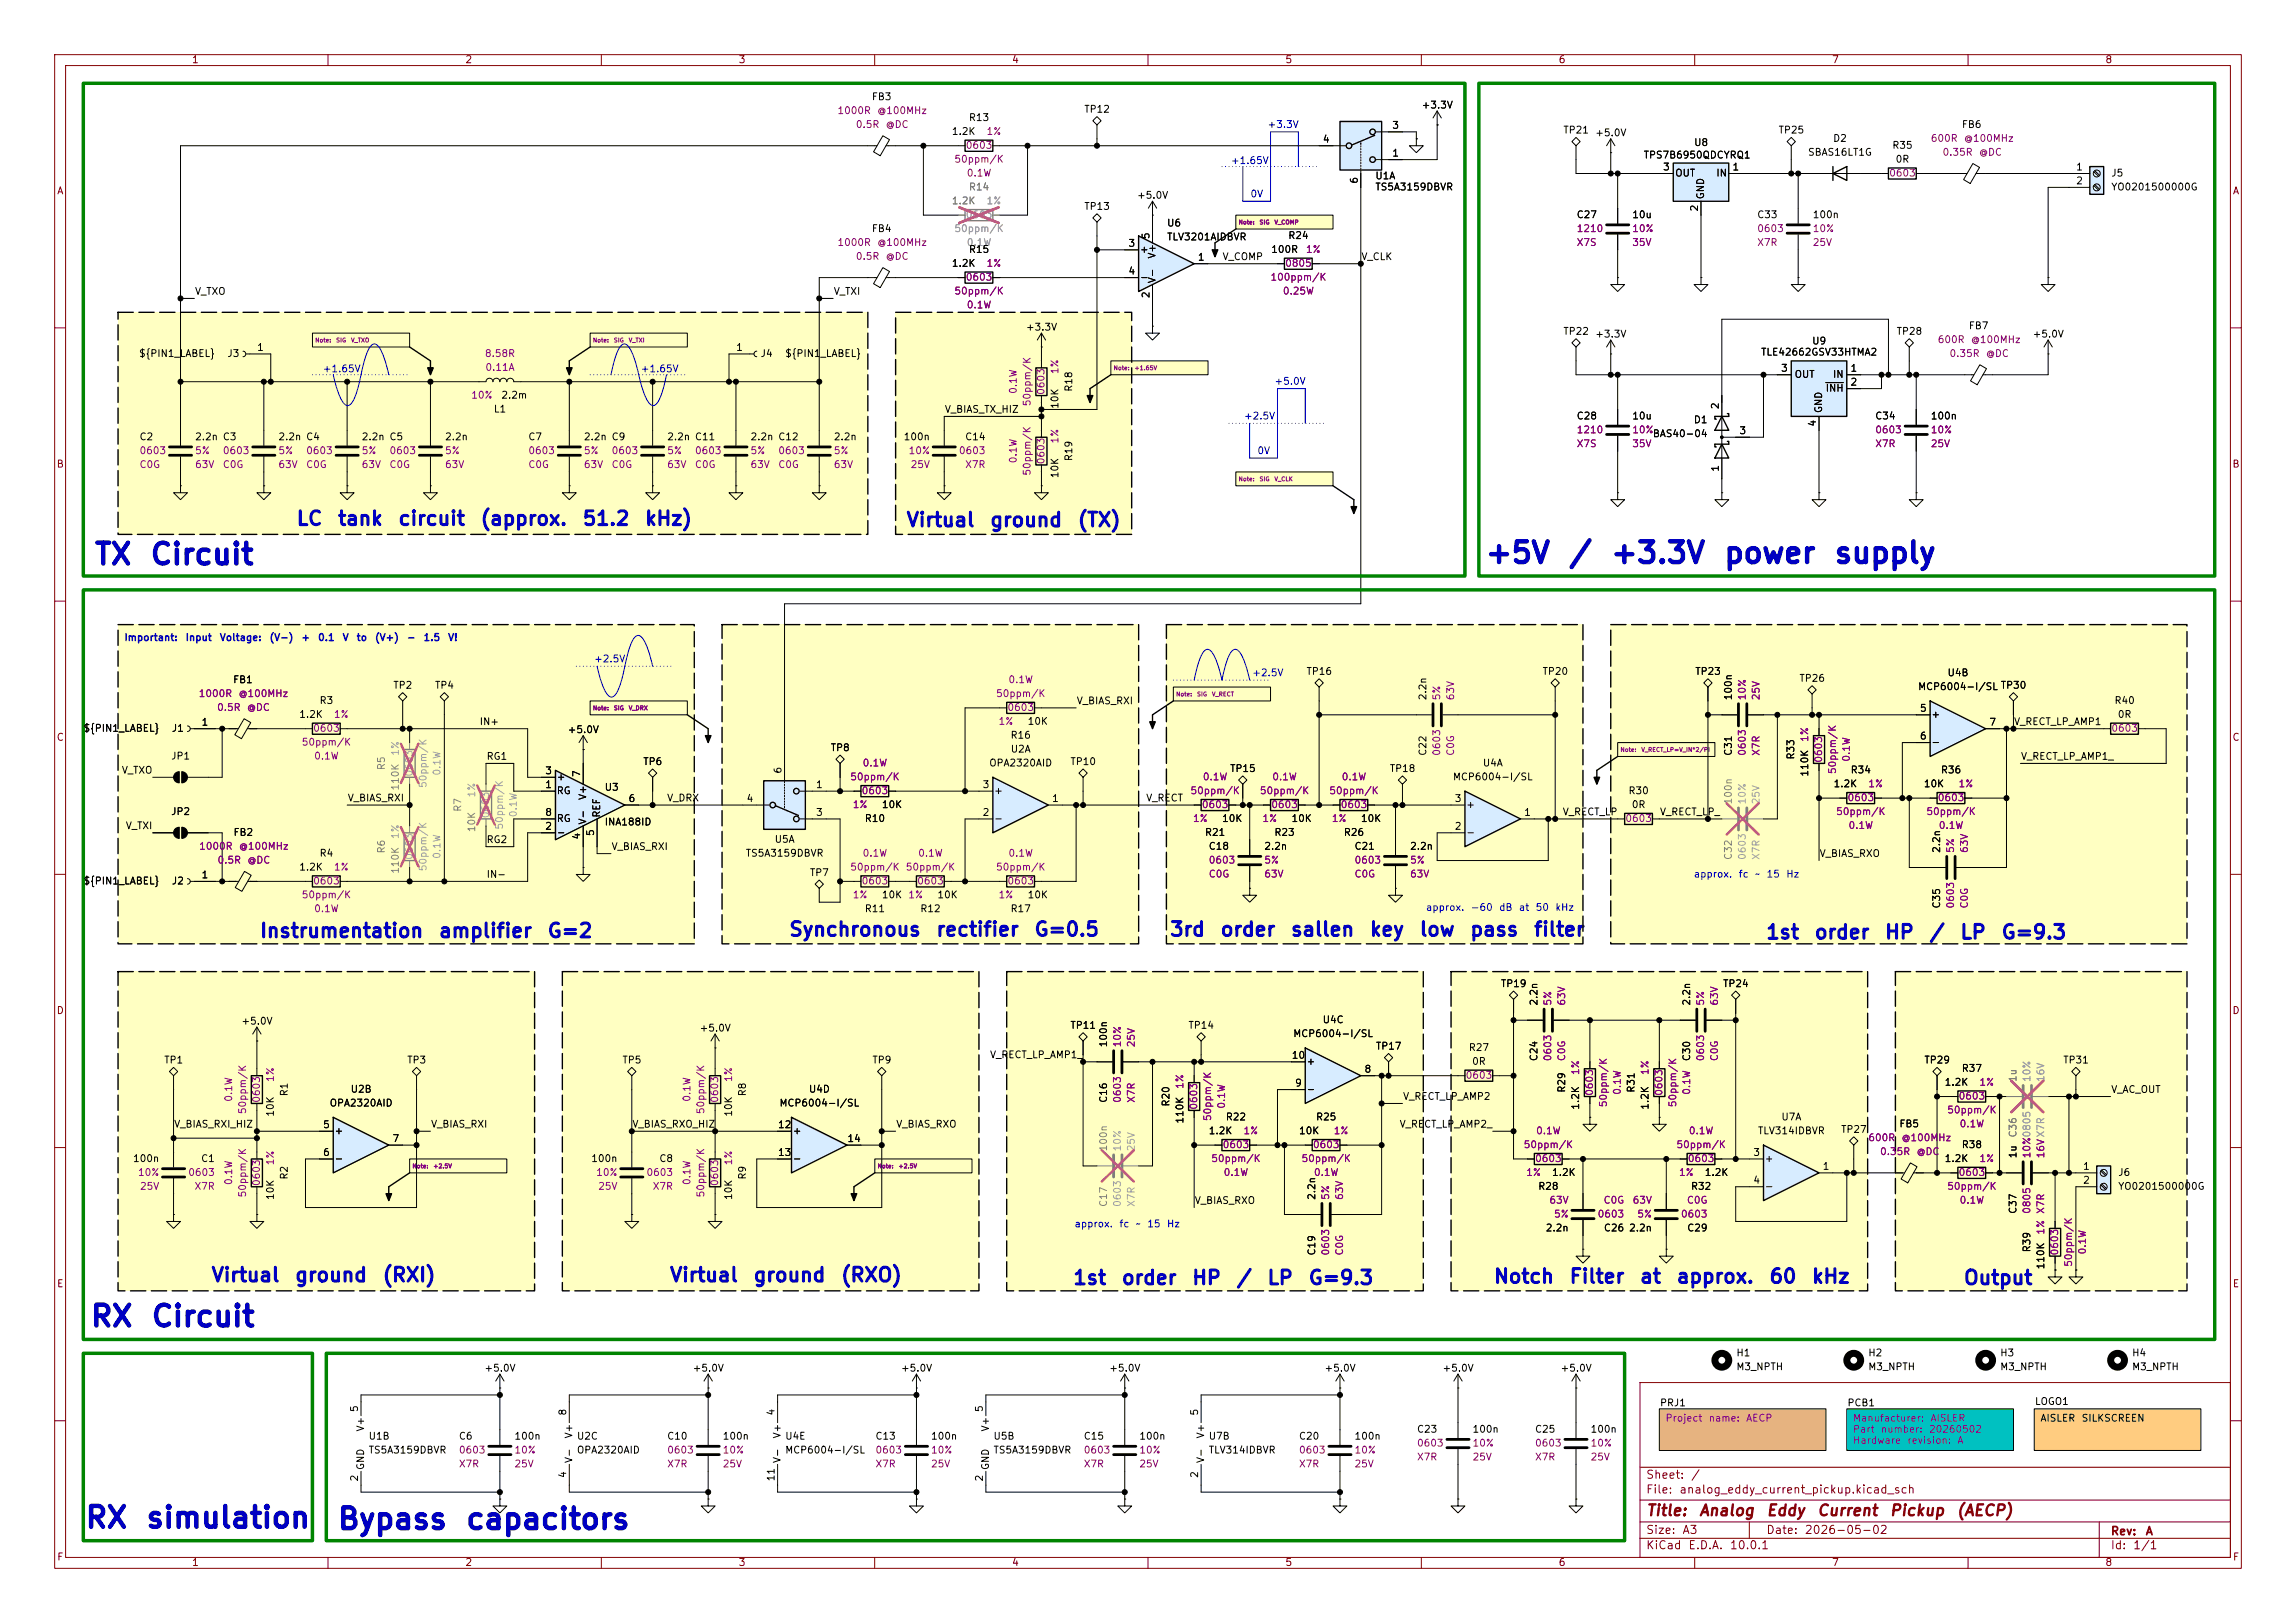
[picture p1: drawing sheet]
<svg xmlns="http://www.w3.org/2000/svg" width="420mm" height="297mm" viewBox="0 0 420 297" stroke-linecap="round" stroke-linejoin="round" font-family="sans-serif">
<defs><g id="words">
<g font-size="3.8" fill="#0000c2">
<text x="17.1" y="104.3">TX</text>
<text x="27.3" y="104.3">Circuit</text>
<text x="271.5" y="104">+5V</text>
<text x="286.7" y="104">/</text>
<text x="294.4" y="104">+3.3V</text>
<text x="315.1" y="104">power</text>
<text x="335.3" y="104">supply</text>
<text x="16.3" y="243.7">RX</text>
<text x="27.5" y="243.7">Circuit</text>
<text x="15.4" y="280.5">RX</text>
<text x="26.5" y="280.5">simulation</text>
<text x="61.5" y="280.8">Bypass</text>
<text x="85" y="280.8">capacitors</text>
</g>
<g font-size="2.5" fill="#0000c2">
<text x="54.1" y="96.8">LC</text>
<text x="61.6" y="96.8">tank</text>
<text x="72.7" y="96.8">circuit</text>
<text x="87.7" y="96.8">(approx.</text>
<text x="106.4" y="96.8">51.2</text>
<text x="117.8" y="96.8">kHz)</text>
<text x="165.6" y="97">Virtual</text>
<text x="180.9" y="97">ground</text>
<text x="196.9" y="97">(TX)</text>
<text x="47.4" y="172.2">Instrumentation</text>
<text x="80.1" y="172.2">amplifier</text>
<text x="100" y="172.2">G=2</text>
<text x="144.2" y="172">Synchronous</text>
<text x="171.1" y="172">rectifier</text>
<text x="189" y="172">G=0.5</text>
<text x="213.8" y="172">3rd</text>
<text x="223.1" y="172">order</text>
<text x="235.9" y="172">sallen</text>
<text x="250.4" y="172">key</text>
<text x="259.5" y="172">low</text>
<text x="268.7" y="172">pass</text>
<text x="280.4" y="172">filter</text>
<text x="322.9" y="172.5">1st</text>
<text x="331.7" y="172.5">order</text>
<text x="344.6" y="172.5">HP</text>
<text x="352.8" y="172.5">/</text>
<text x="358.4" y="172.5">LP</text>
<text x="365.9" y="172.5">G=9.3</text>
<text x="38.5" y="235.2">Virtual</text>
<text x="53.8" y="235.2">ground</text>
<text x="69.8" y="235.2">(RXI)</text>
<text x="122.4" y="235.2">Virtual</text>
<text x="137.6" y="235.2">ground</text>
<text x="153.7" y="235.2">(RXO)</text>
<text x="196.1" y="235.7">1st</text>
<text x="205" y="235.7">order</text>
<text x="217.9" y="235.7">HP</text>
<text x="226" y="235.7">/</text>
<text x="231.6" y="235.7">LP</text>
<text x="239.2" y="235.7">G=9.3</text>
<text x="273.1" y="235.5">Notch</text>
<text x="286.9" y="235.5">Filter</text>
<text x="299.8" y="235.5">at</text>
<text x="306.5" y="235.5">approx.</text>
<text x="323.5" y="235.5">60</text>
<text x="331.3" y="235.5">kHz</text>
<text x="359" y="235.7">Output</text>
</g>
<g font-size="2" fill="#840000">
<text x="301" y="277.9">Title:</text>
<text x="310.6" y="277.9">Analog</text>
<text x="323" y="277.9">Eddy</text>
<text x="332.2" y="277.9">Current</text>
<text x="345.5" y="277.9">Pickup</text>
<text x="357.8" y="277.9">(AECP)</text>
</g>
<g font-size="1.5" fill="#840000">
<text x="301" y="273.7">File:</text>
<text x="301" y="271">Sheet:</text>
<text x="307.1" y="273.7">analog_eddy_current_pickup.kicad_sch</text>
<text x="309.2" y="271">/</text>
<text x="301" y="281.1">Size:</text>
<text x="307.6" y="281.1">A3</text>
<text x="323" y="281.1">Date:</text>
<text x="330" y="281.1">2026-05-02</text>
<text x="386" y="281.3">Rev:</text>
<text x="392.4" y="281.3">A</text>
<text x="301" y="283.9">KiCad</text>
<text x="308.7" y="283.9">E.D.A.</text>
<text x="316.3" y="283.9">10.0.1</text>
<text x="386" y="283.9">Id:</text>
<text x="390.1" y="283.9">1/1</text>
</g>
<g font-size="1.3" fill="#840000">
<text x="35" y="11.9">1</text>
<text x="85" y="11.9">2</text>
<text x="135" y="11.9">3</text>
<text x="185" y="11.9">4</text>
<text x="235" y="11.9">5</text>
<text x="285" y="11.9">6</text>
<text x="335" y="11.9">7</text>
<text x="385" y="11.9">8</text>
<text x="10.3" y="35.9">A</text>
<text x="408.3" y="35.9">A</text>
<text x="10.3" y="85.9">B</text>
<text x="408.2" y="85.9">B</text>
<text x="10.3" y="135.9">C</text>
<text x="408.2" y="135.9">C</text>
<text x="10.3" y="185.9">D</text>
<text x="408.2" y="185.9">D</text>
<text x="10.3" y="235.9">E</text>
<text x="408.3" y="235.9">E</text>
<text x="10.3" y="285.9">F</text>
<text x="35" y="286.9">1</text>
<text x="85" y="286.9">2</text>
<text x="135" y="286.9">3</text>
<text x="185" y="286.9">4</text>
<text x="235" y="286.9">5</text>
<text x="285" y="286.9">6</text>
<text x="335" y="286.9">7</text>
<text x="385" y="286.9">8</text>
<text x="408.3" y="285.9">F</text>
</g>
<g font-size="1.3" fill="#840084">
<text x="153.1" y="21.2">1000R</text>
<text x="156.4" y="23.7">0.5R</text>
<text x="160.4" y="21.2">@100MHz</text>
<text x="161.9" y="23.7">@DC</text>
<text x="176.5" y="27.5">0603</text>
<text x="180.3" y="25">1%</text>
<text x="353.1" y="26.3">600R</text>
<text x="355.2" y="28.8">0.35R</text>
<text x="359.1" y="26.3">@100MHz</text>
<text x="361.9" y="28.8">@DC</text>
<text x="174.5" y="30.1">50ppm/K</text>
<text x="176.7" y="32.6">0.1W</text>
<text x="345.5" y="32.6">0603</text>
<text x="153.1" y="45.3">1000R</text>
<text x="156.4" y="47.9">0.5R</text>
<text x="160.4" y="45.3">@100MHz</text>
<text x="161.9" y="47.9">@DC</text>
<text x="238.8" y="46.6">1%</text>
<text x="288.3" y="45.3">X7S</text>
<text x="288.3" y="42.8">1210</text>
<text x="298.5" y="45.3">35V</text>
<text x="298.5" y="42.8">10%</text>
<text x="321.3" y="45.3">X7R</text>
<text x="321.3" y="42.8">0603</text>
<text x="331.5" y="45.3">25V</text>
<text x="331.5" y="42.8">10%</text>
<text x="176.5" y="51.7">0603</text>
<text x="180.3" y="49.1">1%</text>
<text x="232.3" y="51.7">100ppm/K</text>
<text x="235" y="49.1">0805</text>
<text x="174.5" y="54.2">50ppm/K</text>
<text x="176.7" y="56.7">0.1W</text>
<text x="234.5" y="54.2">0.25W</text>
<text x="88.6" y="65.6">8.58R</text>
<text x="354.3" y="63.1">600R</text>
<text x="356.5" y="65.6">0.35R</text>
<text x="360.4" y="63.1">@100MHz</text>
<text x="363.2" y="65.6">@DC</text>
<text x="88.7" y="68.2">0.11A</text>
<text x="193.9" y="68.6" transform="rotate(-90 193.9 68.6)">1%</text>
<text x="86.1" y="73.3">10%</text>
<text x="186.3" y="72.2" transform="rotate(-90 186.3 72.2)">0.1W</text>
<text x="188.8" y="74.5" transform="rotate(-90 188.8 74.5)">50ppm/K</text>
<text x="191.4" y="72.4" transform="rotate(-90 191.4 72.4)">0603</text>
<text x="25.4" y="83.4">0603</text>
<text x="35.6" y="83.4">5%</text>
<text x="40.6" y="83.4">0603</text>
<text x="50.8" y="83.4">5%</text>
<text x="55.9" y="83.4">0603</text>
<text x="66" y="83.4">5%</text>
<text x="71.1" y="83.4">0603</text>
<text x="81.3" y="83.4">5%</text>
<text x="96.5" y="83.4">0603</text>
<text x="106.7" y="83.4">5%</text>
<text x="111.8" y="83.4">0603</text>
<text x="121.9" y="83.4">5%</text>
<text x="127" y="83.4">0603</text>
<text x="137.2" y="83.4">5%</text>
<text x="142.2" y="83.4">0603</text>
<text x="152.4" y="83.4">5%</text>
<text x="166.1" y="83.4">10%</text>
<text x="175.3" y="83.4">0603</text>
<text x="193.9" y="81.3" transform="rotate(-90 193.9 81.3)">1%</text>
<text x="288.3" y="82.1">X7S</text>
<text x="288.3" y="79.6">1210</text>
<text x="298.5" y="82.1">35V</text>
<text x="298.5" y="79.6">10%</text>
<text x="342.9" y="82.1">X7R</text>
<text x="342.9" y="79.6">0603</text>
<text x="353.1" y="82.1">25V</text>
<text x="353.1" y="79.6">10%</text>
<text x="25.4" y="86">C0G</text>
<text x="35.6" y="86">63V</text>
<text x="40.6" y="86">C0G</text>
<text x="50.8" y="86">63V</text>
<text x="55.9" y="86">C0G</text>
<text x="66" y="86">63V</text>
<text x="71.1" y="86">C0G</text>
<text x="81.3" y="86">63V</text>
<text x="96.5" y="86">C0G</text>
<text x="106.7" y="86">63V</text>
<text x="111.8" y="86">C0G</text>
<text x="121.9" y="86">63V</text>
<text x="127" y="86">C0G</text>
<text x="137.2" y="86">63V</text>
<text x="142.2" y="86">C0G</text>
<text x="152.4" y="86">63V</text>
<text x="166.5" y="86">25V</text>
<text x="176.4" y="86">X7R</text>
<text x="186.3" y="84.9" transform="rotate(-90 186.3 84.9)">0.1W</text>
<text x="188.8" y="87.2" transform="rotate(-90 188.8 87.2)">50ppm/K</text>
<text x="191.4" y="85.1" transform="rotate(-90 191.4 85.1)">0603</text>
<text x="184.4" y="125.3">0.1W</text>
<text x="36.2" y="127.9">1000R</text>
<text x="39.6" y="130.4">0.5R</text>
<text x="43.5" y="127.9">@100MHz</text>
<text x="45.1" y="130.4">@DC</text>
<text x="61" y="131.7">1%</text>
<text x="182.1" y="127.9">50ppm/K</text>
<text x="184.2" y="130.4">0603</text>
<text x="263.8" y="128.3" transform="rotate(-90 263.8 128.3)">5%</text>
<text x="266.3" y="128.3" transform="rotate(-90 266.3 128.3)">63V</text>
<text x="319.6" y="128.3" transform="rotate(-90 319.6 128.3)">10%</text>
<text x="322.2" y="128.3" transform="rotate(-90 322.2 128.3)">25V</text>
<text x="55.1" y="136.8">50ppm/K</text>
<text x="57.2" y="134.2">0603</text>
<text x="182.5" y="132.9">1%</text>
<text x="331.1" y="135.9" transform="rotate(-90 331.1 135.9)">1%</text>
<text x="386.1" y="134.2">0603</text>
<text x="57.4" y="139.3">0.1W</text>
<text x="155.4" y="143.1">50ppm/K</text>
<text x="157.7" y="140.6">0.1W</text>
<text x="219.9" y="143.1">0.1W</text>
<text x="232.6" y="143.1">0.1W</text>
<text x="245.3" y="143.1">0.1W</text>
<text x="263.8" y="138.4" transform="rotate(-90 263.8 138.4)">0603</text>
<text x="266.3" y="138.4" transform="rotate(-90 266.3 138.4)">C0G</text>
<text x="319.6" y="138.4" transform="rotate(-90 319.6 138.4)">0603</text>
<text x="322.2" y="138.4" transform="rotate(-90 322.2 138.4)">X7R</text>
<text x="333.6" y="139.7" transform="rotate(-90 333.6 139.7)">0603</text>
<text x="336.1" y="141.8" transform="rotate(-90 336.1 141.8)">50ppm/K</text>
<text x="338.7" y="139.5" transform="rotate(-90 338.7 139.5)">0.1W</text>
<text x="155.9" y="148.2">1%</text>
<text x="157.5" y="145.6">0603</text>
<text x="217.6" y="145.6">50ppm/K</text>
<text x="219.7" y="148.2">0603</text>
<text x="230.3" y="145.6">50ppm/K</text>
<text x="232.4" y="148.2">0603</text>
<text x="243" y="145.6">50ppm/K</text>
<text x="245.1" y="148.2">0603</text>
<text x="335.8" y="149.5">50ppm/K</text>
<text x="337.8" y="146.9">0603</text>
<text x="341.6" y="144.4">1%</text>
<text x="352.3" y="149.5">50ppm/K</text>
<text x="354.3" y="146.9">0603</text>
<text x="358.1" y="144.4">1%</text>
<text x="36.3" y="155.8">1000R</text>
<text x="43.6" y="155.8">@100MHz</text>
<text x="218.1" y="150.7">1%</text>
<text x="230.8" y="150.7">1%</text>
<text x="243.5" y="150.7">1%</text>
<text x="297.2" y="150.7">0603</text>
<text x="338" y="152">0.1W</text>
<text x="354.5" y="152">0.1W</text>
<text x="39.7" y="158.3">0.5R</text>
<text x="45.1" y="158.3">@DC</text>
<text x="61" y="159.6">1%</text>
<text x="155.4" y="159.6">50ppm/K</text>
<text x="157.7" y="157.1">0.1W</text>
<text x="165.6" y="159.6">50ppm/K</text>
<text x="167.8" y="157.1">0.1W</text>
<text x="182.1" y="159.6">50ppm/K</text>
<text x="184.4" y="157.1">0.1W</text>
<text x="221" y="160.9">C0G</text>
<text x="221" y="158.3">0603</text>
<text x="231.1" y="158.3">5%</text>
<text x="231.1" y="160.9">63V</text>
<text x="247.7" y="160.9">C0G</text>
<text x="247.7" y="158.3">0603</text>
<text x="257.8" y="158.3">5%</text>
<text x="257.8" y="160.9">63V</text>
<text x="357.7" y="156.2" transform="rotate(-90 357.7 156.2)">5%</text>
<text x="360.3" y="156.2" transform="rotate(-90 360.3 156.2)">63V</text>
<text x="55.1" y="164.7">50ppm/K</text>
<text x="57.2" y="162.2">0603</text>
<text x="57.4" y="167.2">0.1W</text>
<text x="155.9" y="164.7">1%</text>
<text x="157.5" y="162.2">0603</text>
<text x="166" y="164.7">1%</text>
<text x="167.7" y="162.2">0603</text>
<text x="182.5" y="164.7">1%</text>
<text x="184.2" y="162.2">0603</text>
<text x="357.7" y="166.4" transform="rotate(-90 357.7 166.4)">0603</text>
<text x="360.3" y="166.4" transform="rotate(-90 360.3 166.4)">C0G</text>
<text x="284.1" y="184.1" transform="rotate(-90 284.1 184.1)">5%</text>
<text x="286.6" y="184.1" transform="rotate(-90 286.6 184.1)">63V</text>
<text x="312" y="184.1" transform="rotate(-90 312 184.1)">5%</text>
<text x="314.6" y="184.1" transform="rotate(-90 314.6 184.1)">63V</text>
<text x="205.3" y="191.8" transform="rotate(-90 205.3 191.8)">10%</text>
<text x="207.9" y="191.8" transform="rotate(-90 207.9 191.8)">25V</text>
<text x="268" y="197.7">0603</text>
<text x="284.1" y="194.3" transform="rotate(-90 284.1 194.3)">0603</text>
<text x="286.6" y="194.3" transform="rotate(-90 286.6 194.3)">C0G</text>
<text x="289.2" y="196.8" transform="rotate(-90 289.2 196.8)">1%</text>
<text x="301.9" y="196.8" transform="rotate(-90 301.9 196.8)">1%</text>
<text x="312" y="194.3" transform="rotate(-90 312 194.3)">0603</text>
<text x="314.6" y="194.3" transform="rotate(-90 314.6 194.3)">C0G</text>
<text x="42.8" y="201.7" transform="rotate(-90 42.8 201.7)">0.1W</text>
<text x="45.3" y="204" transform="rotate(-90 45.3 204)">50ppm/K</text>
<text x="47.9" y="201.9" transform="rotate(-90 47.9 201.9)">0603</text>
<text x="50.4" y="198.1" transform="rotate(-90 50.4 198.1)">1%</text>
<text x="126.6" y="201.7" transform="rotate(-90 126.6 201.7)">0.1W</text>
<text x="129.1" y="204" transform="rotate(-90 129.1 204)">50ppm/K</text>
<text x="131.7" y="201.9" transform="rotate(-90 131.7 201.9)">0603</text>
<text x="134.2" y="198.1" transform="rotate(-90 134.2 198.1)">1%</text>
<text x="205.3" y="201.9" transform="rotate(-90 205.3 201.9)">0603</text>
<text x="207.9" y="201.9" transform="rotate(-90 207.9 201.9)">X7R</text>
<text x="216.8" y="199.4" transform="rotate(-90 216.8 199.4)">1%</text>
<text x="219.3" y="203.2" transform="rotate(-90 219.3 203.2)">0603</text>
<text x="224.4" y="203" transform="rotate(-90 224.4 203)">0.1W</text>
<text x="291.7" y="200.6" transform="rotate(-90 291.7 200.6)">0603</text>
<text x="294.2" y="202.7" transform="rotate(-90 294.2 202.7)">50ppm/K</text>
<text x="296.8" y="200.5" transform="rotate(-90 296.8 200.5)">0.1W</text>
<text x="304.4" y="200.6" transform="rotate(-90 304.4 200.6)">0603</text>
<text x="306.9" y="202.7" transform="rotate(-90 306.9 202.7)">50ppm/K</text>
<text x="309.5" y="200.5" transform="rotate(-90 309.5 200.5)">0.1W</text>
<text x="358.2" y="201.5">0603</text>
<text x="362" y="199">1%</text>
<text x="221.8" y="205.3" transform="rotate(-90 221.8 205.3)">50ppm/K</text>
<text x="227.3" y="207.9">1%</text>
<text x="243.8" y="207.9">1%</text>
<text x="280.9" y="207.9">0.1W</text>
<text x="308.8" y="207.9">0.1W</text>
<text x="341.6" y="209.1">600R</text>
<text x="347.7" y="209.1">@100MHz</text>
<text x="356.1" y="204.1">50ppm/K</text>
<text x="358.3" y="206.6">0.1W</text>
<text x="25.1" y="215.5">10%</text>
<text x="34.3" y="215.5">0603</text>
<text x="50.4" y="213.4" transform="rotate(-90 50.4 213.4)">1%</text>
<text x="108.9" y="215.5">10%</text>
<text x="118.1" y="215.5">0603</text>
<text x="134.2" y="213.4" transform="rotate(-90 134.2 213.4)">1%</text>
<text x="221.5" y="213">50ppm/K</text>
<text x="223.5" y="210.4">0603</text>
<text x="223.7" y="215.5">0.1W</text>
<text x="238" y="213">50ppm/K</text>
<text x="240" y="210.4">0603</text>
<text x="240.2" y="215.5">0.1W</text>
<text x="278.6" y="210.4">50ppm/K</text>
<text x="279.1" y="215.5">1%</text>
<text x="280.7" y="213">0603</text>
<text x="306.5" y="210.4">50ppm/K</text>
<text x="307" y="215.5">1%</text>
<text x="308.6" y="213">0603</text>
<text x="343.8" y="211.7">0.35R</text>
<text x="350.5" y="211.7">@DC</text>
<text x="358.2" y="215.5">0603</text>
<text x="362" y="213">1%</text>
<text x="371.7" y="212.1" transform="rotate(-90 371.7 212.1)">10%0805</text>
<text x="374.2" y="212.1" transform="rotate(-90 374.2 212.1)">16VX7R</text>
<text x="25.5" y="218">25V</text>
<text x="35.5" y="218">X7R</text>
<text x="42.8" y="217" transform="rotate(-90 42.8 217)">0.1W</text>
<text x="45.3" y="219.2" transform="rotate(-90 45.3 219.2)">50ppm/K</text>
<text x="47.9" y="217.2" transform="rotate(-90 47.9 217.2)">0603</text>
<text x="109.3" y="218">25V</text>
<text x="119.3" y="218">X7R</text>
<text x="126.6" y="217" transform="rotate(-90 126.6 217)">0.1W</text>
<text x="129.1" y="219.2" transform="rotate(-90 129.1 219.2)">50ppm/K</text>
<text x="131.7" y="217.2" transform="rotate(-90 131.7 217.2)">0603</text>
<text x="243.4" y="219.7" transform="rotate(-90 243.4 219.7)">5%</text>
<text x="246" y="219.7" transform="rotate(-90 246 219.7)">63V</text>
<text x="283.3" y="220.6">63V</text>
<text x="293.2" y="220.6">C0G</text>
<text x="298.5" y="220.6">63V</text>
<text x="308.5" y="220.6">C0G</text>
<text x="356.1" y="218">50ppm/K</text>
<text x="358.3" y="220.6">0.1W</text>
<text x="284.1" y="223.1">5%</text>
<text x="292.1" y="223.1">0603</text>
<text x="299.4" y="223.1">5%</text>
<text x="307.4" y="223.1">0603</text>
<text x="371.7" y="222.2" transform="rotate(-90 371.7 222.2)">0805</text>
<text x="374.2" y="226.1" transform="rotate(-90 374.2 226.1)">1%</text>
<text x="374.2" y="222.2" transform="rotate(-90 374.2 222.2)">X7R</text>
<text x="243.4" y="229.9" transform="rotate(-90 243.4 229.9)">0603</text>
<text x="246" y="229.9" transform="rotate(-90 246 229.9)">C0G</text>
<text x="376.8" y="229.9" transform="rotate(-90 376.8 229.9)">0603</text>
<text x="379.3" y="231.9" transform="rotate(-90 379.3 231.9)">50ppm/K</text>
<text x="381.9" y="229.7" transform="rotate(-90 381.9 229.7)">0.1W</text>
<text x="304.6" y="260.5">Project</text>
<text x="312.4" y="260.5">name:</text>
<text x="319.3" y="260.5">AECP</text>
<text x="338.8" y="260.5">Manufacturer:</text>
<text x="338.8" y="262.5">Part</text>
<text x="343.9" y="262.5">number:</text>
<text x="352.7" y="262.5">20260502</text>
<text x="353" y="260.5">AISLER</text>
<text x="83.8" y="268.8">X7R</text>
<text x="83.8" y="266.3">0603</text>
<text x="94" y="268.8">25V</text>
<text x="94" y="266.3">10%</text>
<text x="121.9" y="268.8">X7R</text>
<text x="121.9" y="266.3">0603</text>
<text x="132.1" y="268.8">25V</text>
<text x="132.1" y="266.3">10%</text>
<text x="160" y="268.8">X7R</text>
<text x="160" y="266.3">0603</text>
<text x="170.2" y="268.8">25V</text>
<text x="170.2" y="266.3">10%</text>
<text x="198.1" y="268.8">X7R</text>
<text x="198.1" y="266.3">0603</text>
<text x="208.3" y="268.8">25V</text>
<text x="208.3" y="266.3">10%</text>
<text x="237.5" y="268.8">X7R</text>
<text x="237.5" y="266.3">0603</text>
<text x="247.7" y="268.8">25V</text>
<text x="247.7" y="266.3">10%</text>
<text x="259.1" y="267.6">X7R</text>
<text x="259.1" y="265">0603</text>
<text x="269.2" y="267.6">25V</text>
<text x="269.2" y="265">10%</text>
<text x="280.7" y="267.6">X7R</text>
<text x="280.7" y="265">0603</text>
<text x="290.8" y="267.6">25V</text>
<text x="290.8" y="265">10%</text>
<text x="338.8" y="264.5">Hardware</text>
<text x="348.8" y="264.5">revision:</text>
<text x="357.9" y="264.5">A</text>
</g>
<g font-size="1.3">
<text x="159.4" y="18.6">FB3</text>
<text x="177.1" y="22.5">R13</text>
<text x="198.2" y="20.9">TP12</text>
<text x="254.6" y="23.9">3</text>
<text x="259.9" y="20.2">+3.3V</text>
<text x="358.8" y="23.7">FB6</text>
<text x="174" y="25">1.2K</text>
<text x="241.9" y="26.4">4</text>
<text x="254.6" y="29">1</text>
<text x="285.9" y="24.7">TP21</text>
<text x="291.7" y="25.2">+5.0V</text>
<text x="300.5" y="29.3">TPS7B6950QDCYRQ1</text>
<text x="309.8" y="27">U8</text>
<text x="325.2" y="24.7">TP25</text>
<text x="330.6" y="28.8">SBAS16LT1G</text>
<text x="335.2" y="26.3">D2</text>
<text x="346" y="27.5">R35</text>
<text x="248.7" y="33.7" transform="rotate(-90 248.7 33.7)">6</text>
<text x="251.5" y="33.1">U1A</text>
<text x="251.5" y="35.2">TS5A3159DBVR</text>
<text x="304.1" y="31.5">3</text>
<text x="306.3" y="32.6">OUT</text>
<text x="313.8" y="32.6">IN</text>
<text x="316.8" y="31.5">1</text>
<text x="346.6" y="30.1">0R</text>
<text x="379.7" y="31.5">1</text>
<text x="379.7" y="34">2</text>
<text x="386.1" y="32.6">J5</text>
<text x="386.1" y="35.2">YO0201500000G</text>
<text x="198.2" y="38.7">TP13</text>
<text x="207.9" y="36.7">+5.0V</text>
<text x="213.4" y="41.8">U6</text>
<text x="288.3" y="40.2">C27</text>
<text x="298.5" y="40.2">10u</text>
<text x="310.9" y="38.8" transform="rotate(-90 310.9 38.8)">2</text>
<text x="312" y="36.6" transform="rotate(-90 312 36.6)">GND</text>
<text x="321.3" y="40.2">C33</text>
<text x="331.5" y="40.2">100n</text>
<text x="159.4" y="42.8">FB4</text>
<text x="177.1" y="46.6">R15</text>
<text x="206.3" y="45.5">3</text>
<text x="208.4" y="46.6">+</text>
<text x="210.6" y="43.9" transform="rotate(-90 210.6 43.9)">5</text>
<text x="211.7" y="47.4" transform="rotate(-90 211.7 47.4)">V+</text>
<text x="213.4" y="44.3">TLV3201AIDBVR</text>
<text x="223.5" y="47.9">V_COMP</text>
<text x="232.4" y="46.6">100R</text>
<text x="235.5" y="44">R24</text>
<text x="248.9" y="47.9">V_CLK</text>
<text x="174" y="49.1">1.2K</text>
<text x="206.3" y="50.5">4</text>
<text x="208.4" y="51.7">-</text>
<text x="211.7" y="51.9" transform="rotate(-90 211.7 51.9)">V-</text>
<text x="219" y="48">1</text>
<text x="35.6" y="54.3">V_TXO</text>
<text x="152.4" y="54.3">V_TXI</text>
<text x="210.6" y="54.7" transform="rotate(-90 210.6 54.7)">2</text>
<text x="25.3" y="65.6">${PIN1_LABEL}</text>
<text x="41.5" y="65.6">J3</text>
<text x="46.9" y="64.5">1</text>
<text x="134.5" y="64.5">1</text>
<text x="139" y="65.6">J4</text>
<text x="143.5" y="65.6">${PIN1_LABEL}</text>
<text x="187.6" y="60.8">+3.3V</text>
<text x="285.9" y="61.6">TP22</text>
<text x="291.7" y="62.1">+3.3V</text>
<text x="322" y="65.4">TLE42662GSV33HTMA2</text>
<text x="331.4" y="63.3">U9</text>
<text x="346.8" y="61.6">TP28</text>
<text x="360" y="60.6">FB7</text>
<text x="371.7" y="62.1">+5.0V</text>
<text x="196.4" y="71.8" transform="rotate(-90 196.4 71.8)">R18</text>
<text x="325.7" y="68.3">3</text>
<text x="328.2" y="69.4">OUT</text>
<text x="333.8" y="72">INH</text>
<text x="335.2" y="69.4">IN</text>
<text x="338.4" y="68.3">1</text>
<text x="338.4" y="70.9">2</text>
<text x="90.2" y="75.8">L1</text>
<text x="91.6" y="73.3">2.2m</text>
<text x="172.7" y="75.9">V_BIAS_TX_HIZ</text>
<text x="193.9" y="74.9" transform="rotate(-90 193.9 74.9)">10K</text>
<text x="288.3" y="77.1">C28</text>
<text x="298.5" y="77.1">10u</text>
<text x="309.7" y="77.8">D1</text>
<text x="314.7" y="75" transform="rotate(-90 314.7 75)">2</text>
<text x="333.6" y="75.7" transform="rotate(-90 333.6 75.7)">GND</text>
<text x="342.9" y="77.1">C34</text>
<text x="353.1" y="77.1">100n</text>
<text x="25.4" y="80.9">C2</text>
<text x="35.6" y="80.9">2.2n C3</text>
<text x="50.8" y="80.9">2.2n C4</text>
<text x="66" y="80.9">2.2n C5</text>
<text x="81.3" y="80.9">2.2n</text>
<text x="96.5" y="80.9">C7</text>
<text x="106.7" y="80.9">2.2n C9</text>
<text x="121.9" y="80.9">2.2n C11</text>
<text x="137.2" y="80.9">2.2n C12</text>
<text x="152.4" y="80.9">2.2n</text>
<text x="165.2" y="80.9">100n</text>
<text x="176.4" y="80.9">C14</text>
<text x="302.2" y="80.3">BAS40-04</text>
<text x="318.1" y="79.8">3</text>
<text x="332.5" y="78.2" transform="rotate(-90 332.5 78.2)">4</text>
<text x="193.9" y="87.6" transform="rotate(-90 193.9 87.6)">10K</text>
<text x="196.4" y="84.5" transform="rotate(-90 196.4 84.5)">R19</text>
<text x="314.7" y="86.4" transform="rotate(-90 314.7 86.4)">1</text>
<text x="42.5" y="125.3">FB1</text>
<text x="238.9" y="123.8">TP16</text>
<text x="282.1" y="123.8">TP20</text>
<text x="310" y="123.8">TP23</text>
<text x="329" y="125.1">TP26</text>
<text x="356.1" y="124.1">U4B</text>
<text x="54.6" y="131.7">1.2K</text>
<text x="58.3" y="129.1">R3</text>
<text x="71.8" y="126.3">TP2</text>
<text x="79.5" y="126.3">TP4</text>
<text x="196.8" y="129.2">V_BIAS_RXI</text>
<text x="261.2" y="128.3" transform="rotate(-90 261.2 128.3)">2.2n</text>
<text x="317.1" y="128.3" transform="rotate(-90 317.1 128.3)">100n</text>
<text x="350.8" y="126.6">MCP6004-I/SL TP30</text>
<text x="351.1" y="130.6">5</text>
<text x="353.2" y="131.7">+</text>
<text x="386.7" y="129.1">R40</text>
<text x="387.3" y="131.7">0R</text>
<text x="15.2" y="134.2">${PIN1_LABEL}</text>
<text x="31.3" y="134.2">J1</text>
<text x="36.8" y="133.1">1</text>
<text x="87.6" y="133">IN+</text>
<text x="103.7" y="134.5">+5.0V</text>
<text x="151.8" y="137.8">TP8</text>
<text x="184.7" y="135.5">R16</text>
<text x="187.9" y="132.9">10K</text>
<text x="351.1" y="135.6">6</text>
<text x="353.2" y="136.8">-</text>
<text x="363.8" y="133.1">7</text>
<text x="368.3" y="133">V_RECT_LP_AMP1</text>
<text x="22.2" y="141.9">V_TXO</text>
<text x="31.2" y="139.3">JP1</text>
<text x="88.9" y="139.4">RG1</text>
<text x="99.6" y="142">3</text>
<text x="101.7" y="143.1">+</text>
<text x="106.4" y="142.3" transform="rotate(-90 106.4 142.3)">7</text>
<text x="117.6" y="140.3">TP6</text>
<text x="143.3" y="141.7" transform="rotate(-90 143.3 141.7)">6</text>
<text x="180.8" y="140.6">OPA2320AID</text>
<text x="184.8" y="138">U2A</text>
<text x="195.7" y="140.3">TP10</text>
<text x="224.9" y="141.6">TP15</text>
<text x="254.1" y="141.6">TP18</text>
<text x="261.2" y="138.4" transform="rotate(-90 261.2 138.4)">C22</text>
<text x="265.7" y="143.1">MCP6004-I/SL</text>
<text x="271.1" y="140.6">U4A</text>
<text x="317.1" y="138.4" transform="rotate(-90 317.1 138.4)">C31</text>
<text x="328.5" y="139.1" transform="rotate(-90 328.5 139.1)">R33</text>
<text x="331.1" y="142.2" transform="rotate(-90 331.1 142.2)">110K</text>
<text x="338.4" y="141.8">R34</text>
<text x="354.9" y="141.8">R36</text>
<text x="369.6" y="139.4">V_RECT_LP_AMP1_</text>
<text x="31.2" y="149.5">JP2</text>
<text x="63.5" y="147">V_BIAS_RXI</text>
<text x="99.6" y="144.5">1</text>
<text x="99.6" y="149.6">8</text>
<text x="101.7" y="145.6">RG</text>
<text x="107.5" y="146.5" transform="rotate(-90 107.5 146.5)">V+</text>
<text x="110.1" y="149.7" transform="rotate(-90 110.1 149.7)">REF</text>
<text x="110.5" y="145">U3</text>
<text x="114.9" y="147.1">6</text>
<text x="121.9" y="147">V_DRX</text>
<text x="136.5" y="147.1">4</text>
<text x="149.2" y="144.5">1</text>
<text x="149.2" y="149.6">3</text>
<text x="161.2" y="148.2">10K</text>
<text x="179.6" y="149.6">2</text>
<text x="179.6" y="144.5">3</text>
<text x="181.7" y="145.6">+</text>
<text x="192.3" y="147.1">1</text>
<text x="209.5" y="147">V_RECT</text>
<text x="266" y="147.1">3</text>
<text x="268.1" y="148.2">+</text>
<text x="278.7" y="149.6">1</text>
<text x="285.8" y="149.5">V_RECT_LP</text>
<text x="297.8" y="145.6">R30</text>
<text x="298.4" y="148.2">0R</text>
<text x="303.5" y="149.5">V_RECT_LP_</text>
<text x="335.3" y="144.4">1.2K</text>
<text x="351.8" y="144.4">10K</text>
<text x="22.9" y="152.1">V_TXI</text>
<text x="42.6" y="153.3">FB2</text>
<text x="88.9" y="154.6">RG2</text>
<text x="99.6" y="152.1">2</text>
<text x="101.7" y="153.3">-</text>
<text x="101.7" y="150.7">RG</text>
<text x="106.4" y="153.7" transform="rotate(-90 106.4 153.7)">4</text>
<text x="107.5" y="151" transform="rotate(-90 107.5 151)">V-</text>
<text x="109" y="153.1" transform="rotate(-90 109 153.1)">5</text>
<text x="110.5" y="151.4">INA188ID</text>
<text x="111.8" y="155.9">V_BIAS_RXI</text>
<text x="141.6" y="154.5">U5A</text>
<text x="158.1" y="150.7">R10</text>
<text x="181.7" y="150.7">-</text>
<text x="220.3" y="153.3">R21</text>
<text x="221" y="155.8">C18</text>
<text x="223.4" y="150.7">10K</text>
<text x="231.1" y="155.8">2.2n</text>
<text x="233" y="153.3">R23</text>
<text x="236.1" y="150.7">10K</text>
<text x="245.7" y="153.3">R26</text>
<text x="247.7" y="155.8">C21</text>
<text x="248.8" y="150.7">10K</text>
<text x="257.8" y="155.8">2.2n</text>
<text x="266" y="152.1">2</text>
<text x="268.1" y="153.3">-</text>
<text x="36.8" y="161">1</text>
<text x="54.6" y="159.6">1.2K</text>
<text x="58.3" y="157.1">R4</text>
<text x="88.9" y="160.9">IN-</text>
<text x="136.3" y="157.1">TS5A3159DBVR</text>
<text x="148" y="160.6">TP7</text>
<text x="332.7" y="157.1">V_BIAS_RXO</text>
<text x="355.2" y="156.2" transform="rotate(-90 355.2 156.2)">2.2n</text>
<text x="15.2" y="162.2">${PIN1_LABEL}</text>
<text x="31.3" y="162.2">J2</text>
<text x="158.1" y="167.2">R11</text>
<text x="161.2" y="164.7">10K</text>
<text x="168.2" y="167.2">R12</text>
<text x="171.4" y="164.7">10K</text>
<text x="184.7" y="167.2">R17</text>
<text x="187.9" y="164.7">10K</text>
<text x="355.2" y="166.4" transform="rotate(-90 355.2 166.4)">C35</text>
<text x="274.4" y="180.9">TP19</text>
<text x="281.5" y="184.1" transform="rotate(-90 281.5 184.1)">2.2n</text>
<text x="309.5" y="184.1" transform="rotate(-90 309.5 184.1)">2.2n</text>
<text x="315.1" y="180.9">TP24</text>
<text x="44" y="187.8">+5.0V</text>
<text x="127.9" y="189.1">+5.0V</text>
<text x="195.7" y="188.6">TP11</text>
<text x="202.8" y="191.8" transform="rotate(-90 202.8 191.8)">100n</text>
<text x="217.3" y="188.6">TP14</text>
<text x="236.5" y="190.1">MCP6004-I/SL</text>
<text x="241.8" y="187.6">U4C</text>
<text x="29.9" y="194.9">TP1</text>
<text x="74.4" y="194.9">TP3</text>
<text x="113.7" y="194.9">TP5</text>
<text x="159.5" y="194.9">TP9</text>
<text x="181" y="194">V_RECT_LP_AMP1_</text>
<text x="236.2" y="194.1">10</text>
<text x="238.9" y="195.2">+</text>
<text x="249.5" y="196.6">8</text>
<text x="251.6" y="192.4">TP17</text>
<text x="268.6" y="192.6">R27</text>
<text x="269.2" y="195.2">0R</text>
<text x="281.5" y="194.3" transform="rotate(-90 281.5 194.3)">C24</text>
<text x="309.5" y="194.3" transform="rotate(-90 309.5 194.3)">C30</text>
<text x="351.9" y="194.9">TP29</text>
<text x="358.7" y="196.4">R37</text>
<text x="377.3" y="194.9">TP31</text>
<text x="52.9" y="200.7" transform="rotate(-90 52.9 200.7)">R1</text>
<text x="60.2" y="202.8">OPA2320AID</text>
<text x="64" y="200.3">U2B</text>
<text x="136.8" y="200.7" transform="rotate(-90 136.8 200.7)">R8</text>
<text x="142.5" y="202.8">MCP6004-I/SL</text>
<text x="147.9" y="200.3">U4D</text>
<text x="202.8" y="201.9" transform="rotate(-90 202.8 201.9)">C16</text>
<text x="214.2" y="202.6" transform="rotate(-90 214.2 202.6)">R20</text>
<text x="236.8" y="199.1">9</text>
<text x="238.9" y="200.3">-</text>
<text x="256.5" y="201.6">V_RECT_LP_AMP2</text>
<text x="286.6" y="200.1" transform="rotate(-90 286.6 200.1)">R29</text>
<text x="289.2" y="203.2" transform="rotate(-90 289.2 203.2)">1.2K</text>
<text x="299.3" y="200.1" transform="rotate(-90 299.3 200.1)">R31</text>
<text x="301.9" y="203.2" transform="rotate(-90 301.9 203.2)">1.2K</text>
<text x="355.6" y="199">1.2K</text>
<text x="386.1" y="200.3">V_AC_OUT</text>
<text x="31.7" y="206.7">V_BIAS_RXI_HIZ</text>
<text x="50.4" y="204.5" transform="rotate(-90 50.4 204.5)">10K</text>
<text x="59" y="206.8">5</text>
<text x="61.1" y="207.9">+</text>
<text x="71.7" y="209.3">7</text>
<text x="78.7" y="206.7">V_BIAS_RXI</text>
<text x="115.6" y="206.7">V_BIAS_RXO_HIZ</text>
<text x="134.2" y="204.5" transform="rotate(-90 134.2 204.5)">10K</text>
<text x="142.2" y="206.8">12</text>
<text x="144.9" y="207.9">+</text>
<text x="154.9" y="209.3">14</text>
<text x="163.8" y="206.7">V_BIAS_RXO</text>
<text x="216.8" y="205.7" transform="rotate(-90 216.8 205.7)">110K</text>
<text x="221" y="207.9">1.2K</text>
<text x="224.1" y="205.3">R22</text>
<text x="237.5" y="207.9">10K</text>
<text x="240.6" y="205.3">R25</text>
<text x="255.9" y="206.7">V_RECT_LP_AMP2_</text>
<text x="321.5" y="207.9">TLV314IDBVR</text>
<text x="325.7" y="205.3">U7A</text>
<text x="336.7" y="207.6">TP27</text>
<text x="347.3" y="206.6">FB5</text>
<text x="24.2" y="213">100n</text>
<text x="36.7" y="213">C1</text>
<text x="52.9" y="216" transform="rotate(-90 52.9 216)">R2</text>
<text x="59" y="211.8">6</text>
<text x="61.1" y="213">-</text>
<text x="108" y="213">100n</text>
<text x="120.5" y="213">C8</text>
<text x="136.8" y="216" transform="rotate(-90 136.8 216)">R9</text>
<text x="142.2" y="211.8">13</text>
<text x="144.9" y="213">-</text>
<text x="283.8" y="215.5">1.2K</text>
<text x="311.7" y="215.5">1.2K</text>
<text x="320.6" y="211.8">3</text>
<text x="322.7" y="213">+</text>
<text x="333.3" y="214.4">1</text>
<text x="355.6" y="213">1.2K</text>
<text x="358.7" y="210.4">R38</text>
<text x="369.2" y="212.1" transform="rotate(-90 369.2 212.1)">1u</text>
<text x="380.9" y="214.4">1</text>
<text x="387.4" y="215.5">J6</text>
<text x="50.4" y="219.7" transform="rotate(-90 50.4 219.7)">10K</text>
<text x="134.2" y="219.7" transform="rotate(-90 134.2 219.7)">10K</text>
<text x="218.4" y="220.6">V_BIAS_RXO</text>
<text x="240.9" y="219.7" transform="rotate(-90 240.9 219.7)">2.2n</text>
<text x="281.3" y="218">R28</text>
<text x="309.2" y="218">R32</text>
<text x="320.6" y="216.9">4</text>
<text x="322.7" y="218">-</text>
<text x="380.9" y="216.9">2</text>
<text x="387.4" y="218">YO0201500000G</text>
<text x="282.6" y="225.7">2.2n</text>
<text x="293.3" y="225.7">C26</text>
<text x="297.9" y="225.7">2.2n</text>
<text x="308.5" y="225.7">C29</text>
<text x="369.2" y="222.2" transform="rotate(-90 369.2 222.2)">C37</text>
<text x="240.9" y="229.9" transform="rotate(-90 240.9 229.9)">C19</text>
<text x="371.7" y="229.3" transform="rotate(-90 371.7 229.3)">R39</text>
<text x="374.2" y="232.4" transform="rotate(-90 374.2 232.4)">110K</text>
<text x="88.5" y="251.3">+5.0V</text>
<text x="126.6" y="251.3">+5.0V</text>
<text x="164.7" y="251.3">+5.0V</text>
<text x="202.8" y="251.3">+5.0V</text>
<text x="242.2" y="251.3">+5.0V</text>
<text x="263.8" y="251.3">+5.0V</text>
<text x="285.3" y="251.3">+5.0V</text>
<text x="317.5" y="251.1">M3_NPTH</text>
<text x="317.5" y="248.5">H1</text>
<text x="341.6" y="251.1">M3_NPTH</text>
<text x="341.6" y="248.5">H2</text>
<text x="365.8" y="251.1">M3_NPTH</text>
<text x="365.8" y="248.5">H3</text>
<text x="389.9" y="251.1">M3_NPTH</text>
<text x="389.9" y="248.5">H4</text>
<text x="303.5" y="257.7">PRJ1</text>
<text x="337.8" y="257.7">PCB1</text>
<text x="372.1" y="257.4">LOGO1</text>
<text x="65.8" y="258.5" transform="rotate(-90 65.8 258.5)">5</text>
<text x="66.9" y="262.1" transform="rotate(-90 66.9 262.1)">V+</text>
<text x="67.3" y="263.8">U1B</text>
<text x="83.8" y="263.8">C6</text>
<text x="94" y="263.8">100n</text>
<text x="103.9" y="259.2" transform="rotate(-90 103.9 259.2)">8</text>
<text x="105" y="263.3" transform="rotate(-90 105 263.3)">V+</text>
<text x="105.4" y="263.8">U2C</text>
<text x="121.9" y="263.8">C10</text>
<text x="132.1" y="263.8">100n</text>
<text x="142" y="259.2" transform="rotate(-90 142 259.2)">4</text>
<text x="143.1" y="263.3" transform="rotate(-90 143.1 263.3)">V+</text>
<text x="143.5" y="263.8">U4E</text>
<text x="160" y="263.8">C13</text>
<text x="170.2" y="263.8">100n</text>
<text x="180.1" y="258.5" transform="rotate(-90 180.1 258.5)">5</text>
<text x="181.2" y="262.1" transform="rotate(-90 181.2 262.1)">V+</text>
<text x="181.6" y="263.8">U5B</text>
<text x="198.1" y="263.8">C15</text>
<text x="208.3" y="263.8">100n</text>
<text x="219.5" y="259.2" transform="rotate(-90 219.5 259.2)">5</text>
<text x="220.6" y="263.3" transform="rotate(-90 220.6 263.3)">V+</text>
<text x="221" y="263.8">U7B</text>
<text x="237.5" y="263.8">C20</text>
<text x="247.7" y="263.8">100n</text>
<text x="259.1" y="262.5">C23</text>
<text x="269.2" y="262.5">100n</text>
<text x="280.7" y="262.5">C25</text>
<text x="290.8" y="262.5">100n</text>
<text x="373.1" y="260.5">AISLER</text>
<text x="380.7" y="260.5">SILKSCREEN</text>
<text x="66.9" y="269.1" transform="rotate(-90 66.9 269.1)">GND</text>
<text x="67.3" y="266.3">TS5A3159DBVR</text>
<text x="105" y="267.8" transform="rotate(-90 105 267.8)">V-</text>
<text x="105.4" y="266.3">OPA2320AID</text>
<text x="143.1" y="267.8" transform="rotate(-90 143.1 267.8)">V-</text>
<text x="143.5" y="266.3">MCP6004-I/SL</text>
<text x="181.2" y="269.1" transform="rotate(-90 181.2 269.1)">GND</text>
<text x="181.6" y="266.3">TS5A3159DBVR</text>
<text x="220.6" y="267.8" transform="rotate(-90 220.6 267.8)">V-</text>
<text x="221" y="266.3">TLV314IDBVR</text>
<text x="65.8" y="271.2" transform="rotate(-90 65.8 271.2)">2</text>
<text x="103.9" y="270.6" transform="rotate(-90 103.9 270.6)">4</text>
<text x="142" y="271.2" transform="rotate(-90 142 271.2)">11</text>
<text x="180.1" y="271.2" transform="rotate(-90 180.1 271.2)">2</text>
<text x="219.5" y="270.6" transform="rotate(-90 219.5 270.6)">2</text>
</g>
<g font-size="1.3" fill="#0000c2">
<text x="231.8" y="23.7">+3.3V</text>
<text x="225.1" y="30.3">+1.65V</text>
<text x="228.6" y="36.4">0V</text>
<text x="58.9" y="68.4">+1.65V</text>
<text x="117.1" y="68.4">+1.65V</text>
<text x="233" y="70.7">+5.0V</text>
<text x="227.4" y="77.1">+2.5V</text>
<text x="229.9" y="83.4">0V</text>
<text x="22.6" y="117.6">Important:</text>
<text x="33.8" y="117.6">Input</text>
<text x="40.1" y="117.6">Voltage:</text>
<text x="49.2" y="117.6">(V-)</text>
<text x="55" y="117.6">+</text>
<text x="58.1" y="117.6">0.1</text>
<text x="62.6" y="117.6">V</text>
<text x="65.1" y="117.6">to</text>
<text x="68.5" y="117.6">(V+)</text>
<text x="74.3" y="117.6">-</text>
<text x="77.4" y="117.6">1.5</text>
<text x="81.9" y="117.6">V!</text>
<text x="108.6" y="121.5">+2.5V</text>
<text x="229" y="124.1">+2.5V</text>
<text x="309.7" y="160.9">approx.</text>
<text x="317.9" y="160.9">fc</text>
<text x="320.9" y="160.9">~</text>
<text x="323" y="160.9">15</text>
<text x="326.6" y="160.9">Hz</text>
<text x="260.7" y="167">approx.</text>
<text x="268.9" y="167">-60</text>
<text x="274.1" y="167">dB</text>
<text x="277.7" y="167">at</text>
<text x="280.8" y="167">50</text>
<text x="284.4" y="167">kHz</text>
<text x="196.4" y="224.9">approx.</text>
<text x="204.6" y="224.9">fc</text>
<text x="207.6" y="224.9">~</text>
<text x="209.7" y="224.9">15</text>
<text x="213.4" y="224.9">Hz</text>
</g>
<g font-size="1.3" fill="#808080">
<text x="177.1" y="35.2">R14</text>
<text x="174" y="37.7">1.2K</text>
<text x="70.7" y="141" transform="rotate(-90 70.7 141)">R5</text>
<text x="73.3" y="144.8" transform="rotate(-90 73.3 144.8)">110K</text>
<text x="84.7" y="148.7" transform="rotate(-90 84.7 148.7)">R7</text>
<text x="317.1" y="147.3" transform="rotate(-90 317.1 147.3)">100n</text>
<text x="87.2" y="152.4" transform="rotate(-90 87.2 152.4)">10K</text>
<text x="70.7" y="156.3" transform="rotate(-90 70.7 156.3)">R6</text>
<text x="73.3" y="160" transform="rotate(-90 73.3 160)">110K</text>
<text x="317.1" y="157.5" transform="rotate(-90 317.1 157.5)">C32</text>
<text x="369.2" y="198.1" transform="rotate(-90 369.2 198.1)">1u</text>
<text x="369.2" y="208.3" transform="rotate(-90 369.2 208.3)">C36</text>
<text x="202.8" y="210.8" transform="rotate(-90 202.8 210.8)">100n</text>
<text x="202.8" y="221" transform="rotate(-90 202.8 221)">C17</text>
</g>
<g font-size="1.3" fill="#a1a1a1">
<text x="176.5" y="40.2">0603</text>
<text x="180.3" y="37.7">1%</text>
<text x="174.5" y="42.8">50ppm/K</text>
<text x="176.7" y="45.3">0.1W</text>
<text x="73.3" y="138.4" transform="rotate(-90 73.3 138.4)">1%</text>
<text x="75.8" y="142.2" transform="rotate(-90 75.8 142.2)">0603</text>
<text x="80.9" y="142" transform="rotate(-90 80.9 142)">0.1W</text>
<text x="78.3" y="144.3" transform="rotate(-90 78.3 144.3)">50ppm/K</text>
<text x="87.2" y="146" transform="rotate(-90 87.2 146)">1%</text>
<text x="89.8" y="149.8" transform="rotate(-90 89.8 149.8)">0603</text>
<text x="94.8" y="149.7" transform="rotate(-90 94.8 149.7)">0.1W</text>
<text x="319.6" y="147.3" transform="rotate(-90 319.6 147.3)">10%</text>
<text x="322.2" y="147.3" transform="rotate(-90 322.2 147.3)">25V</text>
<text x="73.3" y="153.7" transform="rotate(-90 73.3 153.7)">1%</text>
<text x="92.3" y="151.9" transform="rotate(-90 92.3 151.9)">50ppm/K</text>
<text x="75.8" y="157.5" transform="rotate(-90 75.8 157.5)">0603</text>
<text x="78.3" y="159.5" transform="rotate(-90 78.3 159.5)">50ppm/K</text>
<text x="80.9" y="157.3" transform="rotate(-90 80.9 157.3)">0.1W</text>
<text x="319.6" y="157.5" transform="rotate(-90 319.6 157.5)">0603</text>
<text x="322.2" y="157.5" transform="rotate(-90 322.2 157.5)">X7R</text>
<text x="371.7" y="198.1" transform="rotate(-90 371.7 198.1)">10%</text>
<text x="374.2" y="198.1" transform="rotate(-90 374.2 198.1)">16V</text>
<text x="205.3" y="210.8" transform="rotate(-90 205.3 210.8)">10%</text>
<text x="207.9" y="210.8" transform="rotate(-90 207.9 210.8)">25V</text>
<text x="205.3" y="221" transform="rotate(-90 205.3 221)">0603</text>
<text x="207.9" y="221" transform="rotate(-90 207.9 221)">X7R</text>
</g>
<g font-size=".8" fill="#840084">
<text x="226.5" y="41.2">Note:</text>
<text x="230.3" y="41.2">SIG</text>
<text x="233" y="41.2">V_COMP</text>
<text x="57.6" y="62.8">Note:</text>
<text x="61.4" y="62.8">SIG</text>
<text x="64.1" y="62.8">V_TXO</text>
<text x="108.4" y="62.8">Note:</text>
<text x="112.2" y="62.8">SIG</text>
<text x="114.9" y="62.8">V_TXI</text>
<text x="203.6" y="67.9">Note:</text>
<text x="207.4" y="67.9">+1.65V</text>
<text x="226.5" y="88.2">Note:</text>
<text x="230.3" y="88.2">SIG</text>
<text x="233" y="88.2">V_CLK</text>
<text x="108.4" y="130.1">Note:</text>
<text x="112.2" y="130.1">SIG</text>
<text x="114.9" y="130.1">V_DRX</text>
<text x="215.1" y="127.6">Note:</text>
<text x="218.9" y="127.6">SIG</text>
<text x="221.6" y="127.6">V_RECT</text>
<text x="296.3" y="137.8">Note:</text>
<text x="300.2" y="137.8">V_RECT_LP=V_IN*2/PI</text>
<text x="75.4" y="214">Note:</text>
<text x="79.2" y="214">+2.5V</text>
<text x="160.4" y="214">Note:</text>
<text x="164.3" y="214">+2.5V</text>
</g>
</g></defs>
<g fill="none" stroke="#840000" stroke-width=".18">
<path d="M10 10h400v277h-400zM12 12h396v273h-396zM60 10v2M110 10v2M160 10v2M210 10v2M260 10v2M310 10v2M360 10v2M10 60h2M408 60h2M10 110h2"/>
<path d="M408 110h2M10 160h2M408 160h2M10 210h2M408 210h2M300 253h108v32h-108zM10 260h2M300 278.5h108M300 274.5h108M300 268.5h108M320 278.5v3M384 278.5v6.5"/>
<path d="M408 260h2M60 285v2M110 285v2M160 285v2M210 285v2M260 285v2M300 281.5h108M310 285v2M360 285v2"/>
</g>
<g fill="#ffffc2">
<path d="M184.1 177.8h76.2v58.4h-76.2z"/>
<path d="M21.6 57.2h137.1v40.6h-137.1z"/>
<path d="M294.6 114.3h105.4v58.4h-105.4z"/>
<path d="M346.7 177.8h53.3v58.4h-53.3z"/>
<path d="M265.4 177.8h76.2v58.4h-76.2z"/>
<path d="M21.6 177.8h76.2v58.4h-76.2z"/>
<path d="M213.4 114.3h76.2v58.4h-76.2z"/>
<path d="M21.6 114.3h105.4v58.4h-105.4z"/>
<path d="M163.8 57.2h43.2v40.6h-43.2z"/>
<path d="M132.1 114.3h76.2v58.4h-76.2z"/>
<path d="M102.9 177.8h76.2v58.4h-76.2z"/>
</g>
<path d="M200.7 39.1l.7 .8-.7 .7-.8-.7zM200.7 40.6v2.6M104.1 88.9v1.3h1.3l-1.3 1.2-1.2-1.2h1.2M104.1 88.9h.1M295.9 90.2v1.2h1.3l-1.3 1.3-1.3-1.3h1.3M295.9 90.2h.1" fill="none" stroke="#000" stroke-width=".18"/>
<path d="M327.7 66h10.1v10.2h-10.1z" fill="#d7ecff"/>
<path d="M327.7 66h10.1v10.2h-10.1z" fill="none" stroke="#000" stroke-width=".25"/>
<g fill="none" stroke="#000" stroke-width=".18">
<path d="M287.5 25.9l.8-.8 .8 .8-.8 .8zM288.3 26.7v2.5M294.6 27.9h.1M294.6 25.4l-.7 1.3M294.6 25.4l.8 1.3M294.6 25.4v2.5M295.9 38.1v2.8M295.9 42.9v2.8M325.1 68.6h2.6M332.7 76.2v2.5M334 70h3.2M337.8 68.6h2.6"/>
<path d="M337.8 71.1h2.6"/>
</g>
<path d="M293.9 41.1h4M293.9 42.7h4" fill="none" stroke="#000" stroke-width=".51"/>
<path d="M306.1 29.8h10.1v7h-10.1z" fill="#d7ecff"/>
<path d="M306.1 29.8h10.1v7h-10.1zM335.3 31.8l2.5-1.3v2.5zM335.3 30.5v2.5" fill="none" stroke="#000" stroke-width=".25"/>
<g fill="none" stroke="#000" stroke-width=".18">
<path d="M210.8 39.4h.1M210.8 36.8l-.7 1.3M210.8 36.8l.8 1.3M210.8 36.8v2.6M303.5 31.8h2.6M311.1 36.8v2.6M316.2 31.8h2.6M326.9 25.9l.8-.8 .7 .8-.7 .8zM327.7 26.7v2.5M328.9 38.1v2.8M332.7 31.8h7.7M295.9 50.8v1.3h1.3l-1.3 1.2-1.3-1.2h1.3"/>
<path d="M295.9 50.8h.1M311.1 50.8v1.3h1.3l-1.3 1.2-1.2-1.2h1.2M311.1 50.8h.1M328.9 50.8v1.3h1.3l-1.3 1.2-1.2-1.2h1.2M328.9 50.8h.1M328.9 42.9v2.8M374.6 50.8v1.3h1.3l-1.3 1.2-1.2-1.2h1.2M374.6 50.8h.1M294.6 64.8h.1M294.6 62.2l-.7 1.3M294.6 62.2l.8 1.3M294.6 62.2v2.6"/>
<path d="M295.9 74.9v2.8M295.9 79.8v2.8M349.2 62l.8 .7-.8 .8-.7-.8zM349.2 63.5v2.5M359.4 68.6h1.7M362.2 66.8l1.2 .7-1.7 2.9-1.2-.7zM362.7 68.6h1.8M374.6 64.8h.1M374.6 62.2l-.7 1.3M374.6 62.2l.8 1.3M374.6 62.2v2.6"/>
</g>
<path d="M318 147.8v4.1M319.5 147.8v4.1" fill="none" stroke="#808080" stroke-width=".51"/>
<path d="M175.3 39.4h1.2M181.6 39.4h1.3M315 149.9h2.8M319.8 149.9h2.8" fill="none" stroke="#808080" stroke-width=".18"/>
<path d="M175.5 38l7.2 2.8M182.7 38l-7.2 2.8M315.8 147l5.9 5.7M321.7 147l-5.9 5.7" fill="none" stroke="#e65255" stroke-width=".46"/>
<path d="M326.9 41.1h4.1M326.9 42.7h4.1M293.9 78h4M293.9 79.5h4" fill="none" stroke="#000" stroke-width=".51"/>
<path d="M176.5 38.4h5.1v2h-5.1z" fill="none" stroke="#808080" stroke-width=".25"/>
<path d="M382.3 30.5h2.5v5.1h-2.5z" fill="#d7ecff"/>
<path d="M345.4 30.7h5.1v2.1h-5.1zM382.3 30.5h2.5v5.1h-2.5zM57.1 132.3h5.1v2.1h-5.1zM240 208.5h5.1v2.1h-5.1z" fill="none" stroke="#000" stroke-width=".25"/>
<g fill="none" stroke="#000" stroke-width=".18">
<path d="M344.2 31.8h1.2M350.5 31.8h1.3M358.1 31.8h1.7M360.9 29.9l1.2 .7-1.7 3-1.2-.7zM361.5 31.8h1.7M378.5 31.8h3.8M378.5 34.3h3.8M383 31.4l.9 .9M383 34l.9 .8M383.2 31.2l.8 .9M383.2 33.8l.8 .8M104.1 78.7v2.8"/>
<path d="M119.4 78.7v2.8M134.6 78.7v2.8M104.1 83.6v2.8M119.4 88.9v1.3h1.2l-1.2 1.2-1.3-1.2h1.3M119.4 88.9h.1M119.4 83.6v2.8M134.6 83.6v2.8M41.9 133.4h1.7M44.7 131.5l1.2 .7-1.7 3-1.2-.7zM45.2 133.4h1.8M55.9 133.4h1.2M62.2 133.4h1.3"/>
<path d="M72.9 127.5l.8-.8 .7 .8-.7 .8zM73.7 128.3v2.5M253.2 193.5l.8-.7 .8 .7-.8 .8zM254 194.3v2.6M238.8 209.6h1.2M245.1 209.6h1.3M289.6 228.6v1.3h1.2l-1.2 1.2-1.3-1.2h1.3M289.6 228.6h.1M304.8 228.6v1.3h1.3l-1.3 1.2-1.3-1.2h1.3M304.8 228.6h.1M66 256.5v2.6M66 269.2v2.6"/>
<path d="M167.6 274.3v1.3h1.3l-1.3 1.3-1.2-1.3h1.2M167.6 274.3h.1M167.6 261.6v2.8M167.6 266.4v2.8M205.7 274.3v1.3h1.3l-1.3 1.3-1.2-1.3h1.2M205.7 274.3h.1"/>
<circle cx="383.5" cy="31.7" r=".63"/>
<circle cx="383.5" cy="34.3" r=".63"/>
</g>
<path d="M102.1 81.8h4.1M102.1 83.3h4.1M117.3 81.8h4.1M117.3 83.3h4.1M132.6 81.8h4.1M132.6 83.3h4.1M165.6 264.7h4.1M165.6 266.2h4.1" fill="none" stroke="#000" stroke-width=".51"/>
<path d="M245.1 22.2h7.6v8.9h-7.6z" fill="#d7ecff"/>
<g fill="none" stroke="#000" stroke-width=".18">
<path d="M175.3 26.7h1.2M181.6 26.7h1.3M199.9 22.1l.8-.8 .7 .8-.7 .8zM200.7 22.9v2.5M241.3 26.7h4.8M248.9 26.2v.2M248.9 26.7v.2M248.9 27.2v.2M248.9 27.7v.2M248.9 28.2v.2M248.9 28.7v.3M248.9 29.2v.3"/>
<path d="M248.9 29.7v.3M248.9 30.2v.3M248.9 30.7v.3M248.9 31.2v3.1M251.7 24.1h4.8M251.7 29.2h4.8M63.5 78.7v2.8M63.5 88.9v1.3h1.3l-1.3 1.2-1.3-1.2h1.3M63.5 88.9h.1M63.5 83.6v2.8M44.7 159.5l1.2 .7-1.7 2.9-1.2-.7zM41.9 161.3h1.8"/>
<path d="M45.3 161.3h1.7M130.8 195.6v1.3M130.8 201.9v1.3M289.6 218.4v2.8M303.5 204.5v1.2h1.3l-1.3 1.3-1.2-1.3h1.2M303.5 204.5h.1M304.8 218.4v2.8M307.3 212.1h1.3M313.7 212.1h1.3M289.6 223.3v2.8M304.8 223.3v2.8M245.1 261.6v2.8"/>
<path d="M245.1 266.4v2.8"/>
</g>
<g fill="none" stroke="#000" stroke-width=".25">
<path d="M176.5 25.7h5.1v2h-5.1zM245.1 22.2h7.6v8.9h-7.6zM251.5 24.8l-4.2 1.7M129.8 196.9h2v5h-2zM308.6 211.1h5.1v2h-5.1z"/>
<circle cx="246.8" cy="26.7" r=".51"/>
<circle cx="251.1" cy="24.1" r=".51"/>
<circle cx="251.1" cy="29.2" r=".51"/>
</g>
<path d="M61.5 81.8h4M61.5 83.3h4M287.5 223h4.1M287.5 221.5h4.1M302.8 223h4M302.8 221.5h4M243.1 264.7h4M243.1 266.2h4" fill="none" stroke="#000" stroke-width=".51"/>
<path d="M322.6 209.6l10.1 5-10.1 5.1z" fill="#d7ecff"/>
<path d="M57.1 160.3h5.1v2h-5.1zM289.8 195.6h2v5.1h-2zM302.5 195.6h2v5.1h-2zM322.6 209.6l10.1 5-10.1 5.1z" fill="none" stroke="#000" stroke-width=".25"/>
<g fill="none" stroke="#000" stroke-width=".18">
<path d="M158.7 26.7h1.7M161.5 24.8l1.2 .8-1.7 2.9-1.2-.7zM162.1 26.7h1.7M262.9 22.9h.1M262.9 20.3l-.8 1.3M262.9 20.3l.8 1.3M262.9 20.3v2.6M34.3 160.8l.3 .1 .2 .4-.2 .3-.3 .2M34.8 161.3h4.6M55.9 161.3h1.2M62.2 161.3h1.3M75.4 196.1l.8-.8 .8 .8-.8 .8z"/>
<path d="M76.2 196.9v2.5M290.8 194.3v1.3M303.5 194.3v1.3M307.3 186.7h2.8M312.2 186.7h2.8M316.7 182.1l.8-.7 .8 .7-.8 .8zM317.5 182.9v2.5M290.8 200.7v1.2M303.5 200.7v1.2M320 212.1h2.6M320 217.2h2.6M332.7 214.6h2.6"/>
<path d="M338.3 208.8l.8-.8 .8 .8-.8 .8zM339.1 209.6v2.5"/>
</g>
<path d="M310.4 184.7v4M311.9 184.7v4" fill="none" stroke="#000" stroke-width=".51"/>
<path d="M61 204.5l10.1 5.1-10.1 5z" fill="#d7ecff"/>
<path d="M234.9 47.2h5.1v2.1h-5.1zM386.1 132.3h5.1v2.1h-5.1zM337.8 145h5.1v2.1h-5.1zM354.3 145h5.1v2.1h-5.1zM46 196.9h2v5h-2zM46 212.1h2v5.1h-2zM61 204.5l10.1 5.1-10.1 5z" fill="none" stroke="#000" stroke-width=".25"/>
<g fill="none" stroke="#000" stroke-width=".18">
<path d="M233.7 48.3h1.2M240 48.3h1.3M287.5 62.7l.8-.7 .8 .7-.8 .8zM288.3 63.5v2.5M367.5 127.5l.8-.8 .8 .8-.8 .8zM368.3 128.3v2.5M384.8 133.4h1.3M391.2 133.4h1.2M336.5 146.1h1.3M342.9 146.1h1.3M353.1 146.1h1.2M353.1 158.8h2.8"/>
<path d="M357.9 158.8h2.8M359.4 146.1h1.3M31 196.1l.7-.8 .8 .8-.8 .8zM31.7 196.9v2.5M47 190.5h.1M47 188l-.8 1.2M47 188l.8 1.2M47 188v2.5M47 195.6v1.3M31.7 210.8v2.8M31.7 215.6v2.8M47 201.9v1.3"/>
<path d="M47 210.8v1.3M47 217.2v1.2M58.4 207h2.6M58.4 212.1h2.6M71.1 209.6h2.6M31.7 222.2v1.3h-1.2l1.2 1.3 1.3-1.3h-1.3M31.7 222.2h.1M47 222.2v1.3h-1.3l1.3 1.3 1.3-1.3h-1.3M47 222.2h.1"/>
</g>
<path d="M356.1 156.7v4.1M357.6 156.7v4.1M29.7 213.9h4.1M29.7 215.4h4.1" fill="none" stroke="#000" stroke-width=".51"/>
<circle cx="387.4" cy="248.9" r="1.27" fill="none" stroke="#000" stroke-width="1.3"/>
<path d="M226.1 39.4h17.7v2.5h-17.7z" fill="#ffffc2"/>
<path d="M226.1 41.9l-3.9 2.6v1.2" fill="none" stroke="#000" stroke-width=".25"/>
<path d="M221.7 45.7h1.1l-.6 1.3z" fill="#000" stroke="#000" stroke-width=".25"/>
<path d="M226.1 39.4h17.7v2.5h-17.7zM290.8 204.5v1.2h1.3l-1.3 1.3-1.2-1.3h1.2M290.8 204.5h.1" fill="none" stroke="#000" stroke-width=".18"/>
<path d="M303.5 257.8h30.5v7.6h-30.5z" fill="#e6b380"/>
<path d="M33 78.7v2.8M48.3 78.7v2.8M33 88.9v1.3h1.3l-1.3 1.2-1.3-1.2h1.3M33 88.9h.1M33 83.6v2.8M48.3 88.9v1.3h1.2l-1.2 1.2-1.3-1.2h1.3M48.3 88.9h.1M48.3 83.6v2.8M78.7 88.9v1.3h1.3l-1.3 1.2-1.2-1.2h1.2M78.7 88.9h.1M303.5 257.8h30.5v7.6h-30.5z" fill="none" stroke="#000" stroke-width=".18"/>
<circle cx="363.2" cy="248.9" r="1.27" fill="none" stroke="#000" stroke-width="1.3"/>
<path d="M31 81.8h4.1M31 83.3h4.1M46.2 81.8h4.1M46.2 83.3h4.1" fill="none" stroke="#000" stroke-width=".51"/>
<path d="M337.8 257.8h30.5v7.6h-30.5z" fill="#00c2c2"/>
<path d="M346.7 214.6h1.7M349.5 212.8l1.2 .7-1.7 3-1.2-.8zM350 214.6h1.8M219.7 256.5v3.8M337.8 257.8h30.5v7.6h-30.5zM219.7 268v3.8" fill="none" stroke="#000" stroke-width=".18"/>
<path d="M383.5 213.4h2.6v5h-2.6z" fill="#d7ecff"/>
<path d="M223.5 208.5h5.1v2.1h-5.1zM383.5 213.4h2.6v5h-2.6zM374.9 224.8h2v5.1h-2z" fill="none" stroke="#000" stroke-width=".25"/>
<g fill="none" stroke="#000" stroke-width=".18">
<path d="M218.9 189.7l.8-.7 .8 .7-.8 .8zM219.7 190.5v2.5M222.2 209.6h1.3M228.6 209.6h1.3M379.7 214.6h3.8M379.7 217.2h3.8M384.3 214.3l.8 .8M384.3 216.8l.8 .9M384.5 214.1l.8 .9M384.5 216.7l.8 .8M375.9 232.4v1.3h1.3l-1.3 1.2-1.3-1.2h1.3M375.9 232.4h.1"/>
<path d="M375.9 223.5v1.3M375.9 229.9v1.2M379.7 232.4v1.3h1.3l-1.3 1.2-1.2-1.2h1.2M379.7 232.4h.1"/>
<circle cx="384.8" cy="214.6" r=".63"/>
<circle cx="384.8" cy="217.2" r=".63"/>
</g>
<path d="M226.1 86.4h17.7v2.5h-17.7z" fill="#ffffc2"/>
<path d="M243.8 88.9l3.8 2.5v1.3M358.1 199.6h5.1v2.1h-5.1zM358.1 213.6h5.1v2h-5.1z" fill="none" stroke="#000" stroke-width=".25"/>
<g fill="none" stroke="#000" stroke-width=".18">
<path d="M44.4 64.3l.4 .1 .2 .4-.2 .3-.4 .2M45 64.8h4.5M226.1 86.4h17.7v2.5h-17.7zM354.3 195.3l.8 .8-.8 .8-.7-.8zM354.3 196.9v2.5M379 196.1l.7-.8 .8 .8-.8 .8zM379.7 196.9v2.5M356.9 214.6h1.2M356.9 200.7h1.2M363.2 214.6h1.3M363.2 200.7h1.3M367 214.6h2.8"/>
<path d="M371.9 214.6h2.7"/>
</g>
<path d="M247.1 92.7h1.1l-.6 1.3z" fill="#000" stroke="#000" stroke-width=".25"/>
<path d="M370.1 212.6v4.1M371.6 212.6v4.1" fill="none" stroke="#000" stroke-width=".51"/>
<path d="M370.1 198.6v4.1M371.6 198.6v4.1" fill="none" stroke="#808080" stroke-width=".51"/>
<path d="M367 200.7h2.8M371.9 200.7h2.7" fill="none" stroke="#808080" stroke-width=".18"/>
<path d="M367.9 197.8l5.9 5.7M373.8 197.8l-5.9 5.7" fill="none" stroke="#e65255" stroke-width=".46"/>
<path d="M372.1 257.8h30.5v7.6h-30.5z" fill="#ffcc80"/>
<path d="M259.1 25.4v1.3h-1.3l1.3 1.2 1.2-1.2h-1.2M259.1 25.4h.1M106.7 137.2h.1M106.7 134.6l-.8 1.3M106.7 134.6l.7 1.3M106.7 134.6v2.6M106.7 158.8v1.2h1.2l-1.2 1.3-1.3-1.3h1.3M106.7 158.8h.1M118.6 141.5l.8-.8 .7 .8-.7 .7zM119.4 142.2v2.6M372.1 257.8h30.5v7.6h-30.5z" fill="none" stroke="#000" stroke-width=".18"/>
<circle cx="339.1" cy="248.9" r="1.27" fill="none" stroke="#000" stroke-width="1.3"/>
<path d="M101.6 141l12.7 6.3-12.7 6.4z" fill="#d7ecff"/>
<path d="M101.6 141l12.7 6.3-12.7 6.4z" fill="none" stroke="#000" stroke-width=".25"/>
<path d="M350.5 74.9v2.8M350.5 79.8v2.8M106.7 139.7v3.8M99.1 144.8h2.5M99.1 152.4h2.5M99.1 142.2h2.5M99.1 149.9h2.5M106.7 151.1v3.8M109.2 149.9v5M114.3 147.3h2.5" fill="none" stroke="#000" stroke-width=".18"/>
<path d="M348.5 78h4.1M348.5 79.5h4.1" fill="none" stroke="#000" stroke-width=".51"/>
<path d="M107.9 128.3h17.8v2.5h-17.8z" fill="#ffffc2"/>
<path d="M125.7 130.8l3.8 2.6v1.2" fill="none" stroke="#000" stroke-width=".25"/>
<path d="M332.7 90.2v1.2h1.3l-1.3 1.3-1.2-1.3h1.2M332.7 90.2h.1M350.5 90.2v1.2h1.3l-1.3 1.3-1.3-1.3h1.3M350.5 90.2h.1M107.9 128.3h17.8v2.5h-17.8zM238.8 222.2h2.8M243.6 222.2h2.8" fill="none" stroke="#000" stroke-width=".18"/>
<path d="M129 134.6h1l-.5 1.3z" fill="#000" stroke="#000" stroke-width=".25"/>
<circle cx="315" cy="248.9" r="1.27" fill="none" stroke="#000" stroke-width="1.3"/>
<path d="M241.8 220.2v4.1M243.3 220.2v4.1" fill="none" stroke="#000" stroke-width=".51"/>
<path d="M57.1 61h17.8v2.5h-17.8z" fill="#ffffc2"/>
<path d="M74.9 63.5l3.8 2.5v1.3" fill="none" stroke="#000" stroke-width=".25"/>
<path d="M57.1 61h17.8v2.5h-17.8zM78.7 78.7v2.8M78.7 83.6v2.8M130.8 191.8h.1M130.8 189.2l-.8 1.3M130.8 189.2l.8 1.3M130.8 189.2v2.6" fill="none" stroke="#000" stroke-width=".18"/>
<path d="M78.2 67.3h1l-.5 1.3z" fill="#000" stroke="#000" stroke-width=".25"/>
<path d="M76.7 81.8h4.1M76.7 83.3h4.1" fill="none" stroke="#000" stroke-width=".51"/>
<path d="M353.1 128.3l10.1 5.1-10.1 5z" fill="#d7ecff"/>
<path d="M353.1 128.3l10.1 5.1-10.1 5z" fill="none" stroke="#000" stroke-width=".25"/>
<path d="M350.5 130.8h2.6M350.5 135.9h2.6M363.2 133.4h2.6M114.8 196.1l.8-.8 .7 .8-.7 .8zM115.6 196.9v2.5" fill="none" stroke="#000" stroke-width=".18"/>
<path d="M73.9 137.2h2v5h-2z" fill="none" stroke="#808080" stroke-width=".25"/>
<path d="M74.9 135.9v1.3M74.9 142.2v1.3" fill="none" stroke="#808080" stroke-width=".18"/>
<path d="M73.3 136.1l3.2 7.2M76.5 136.1l-3.2 7.2" fill="none" stroke="#e65255" stroke-width=".46"/>
<path d="M107.9 61h17.8v2.5h-17.8z" fill="#ffffc2"/>
<path d="M107.9 63.5l-3.8 2.5v1.3M315 76.2l1.2 2.5h-2.5zM316 75.7h.2v.5h-2.5v.5h.2M315 81.3l1.2 2.5h-2.5zM316 80.8h.2v.5h-2.5v.5h.2M331.7 134.6h2.1v5.1h-2.1zM217.4 198.1h2.1v5.1h-2.1zM268 195.8h5v2.1h-5z" fill="none" stroke="#000" stroke-width=".25"/>
<path d="M103.6 67.3h1l-.5 1.3z" fill="#000" stroke="#000" stroke-width=".25"/>
<g fill="none" stroke="#000" stroke-width=".18">
<path d="M87.6 69.9h1.3a.64 .64 0 0 1 .6-.7 .64 .64 0 0 1 .7 .7 .64 .64 0 0 1 .6-.7 .64 .64 0 0 1 .6 .7 .64 .64 0 0 1 .7-.7 .64 .64 0 0 1 .6 .7 .64 .64 0 0 1 .6-.7 .64 .64 0 0 1 .7 .7h1.2M107.9 61h17.8v2.5h-17.8zM315 72.4v15.2M315 90.2v1.2h1.2l-1.2 1.3-1.3-1.3h1.3M315 90.2h.1M315 80h5M34.3 132.8l.3 .2 .2 .4-.2 .3-.3 .2M34.8 133.4h4.6M311.7 125l.7-.8 .8 .8-.8 .7zM312.4 125.7v2.6M315 130.8h2.8M319.8 130.8h2.8"/>
<path d="M331.5 125.5l.7 .7-.7 .8-.8-.8zM331.5 127v2.5M332.7 133.4v1.2M332.7 139.7v1.3M27.9 152.4h3.8M32.8 151.4v2M33.3 151.4v2M34.3 152.4h3.8M218.4 196.9v1.2M266.7 196.9h1.3M273 196.9h1.3M218.4 203.2v1.3"/>
</g>
<g fill="#000" stroke="#000" stroke-width=".18">
<path d="M32 151.7l.8-.3v2a1.02 1.02 0 0 1-1-.6 1.02 1.02 0 0 1 .2-1.1zM33.3 151.4a1.02 1.02 0 0 1 1 1 1.02 1.02 0 0 1-1 1z"/>
<circle cx="315" cy="80" r=".25"/>
</g>
<path d="M318 128.8v4M319.5 128.8v4" fill="none" stroke="#000" stroke-width=".51"/>
<path d="M73.9 152.4h2v5.1h-2z" fill="none" stroke="#808080" stroke-width=".25"/>
<path d="M74.9 151.1v1.3M74.9 157.5v1.3" fill="none" stroke="#808080" stroke-width=".18"/>
<path d="M73.3 151.4l3.2 7.1M76.5 151.4l-3.2 7.1" fill="none" stroke="#e65255" stroke-width=".46"/>
<path d="M295.9 135.9h17.8v2.5h-17.8z" fill="#ffffc2"/>
<path d="M295.9 138.4l-3.8 2.6v1.2M297.2 148.8h5.1v2.1h-5.1z" fill="none" stroke="#000" stroke-width=".25"/>
<path d="M291.6 142.2h1l-.5 1.3z" fill="#000" stroke="#000" stroke-width=".25"/>
<path d="M80.5 127.5l.8-.8 .7 .8-.7 .8zM81.3 128.3v2.5M295.9 135.9h17.8v2.5h-17.8zM27.9 142.2h3.8M32.8 141.2v2.1M33.3 141.2v2.1M34.3 142.2h3.8M295.9 149.9h1.3M302.3 149.9h1.2" fill="none" stroke="#000" stroke-width=".18"/>
<path d="M32 141.5l.8-.3v2.1a1.02 1.02 0 0 1-1-.7 1.02 1.02 0 0 1 .2-1.1zM33.3 141.2a1.02 1.02 0 0 1 1 1 1.02 1.02 0 0 1-1 1.1z" fill="#000" stroke="#000" stroke-width=".18"/>
<path d="M87.9 144.8h2v5.1h-2z" fill="none" stroke="#808080" stroke-width=".25"/>
<path d="M88.9 143.5v1.3M88.9 149.9v1.2" fill="none" stroke="#808080" stroke-width=".18"/>
<path d="M87.3 143.7l3.2 7.2M90.5 143.7l-3.2 7.2" fill="none" stroke="#e65255" stroke-width=".46"/>
<path d="M238.8 191.8l10.1 5.1-10.1 5z" fill="#d7ecff"/>
<path d="M189.5 67.3h2v5.1h-2zM189.5 80h2v5.1h-2zM238.8 191.8l10.1 5.1-10.1 5zM280.7 211.1h5v2h-5z" fill="none" stroke="#000" stroke-width=".25"/>
<g fill="none" stroke="#000" stroke-width=".18">
<path d="M210.8 59.7v1.3h1.3l-1.3 1.2-1.3-1.2h1.3M210.8 59.7h.1M190.5 63.5h.1M190.5 61v2.5M190.5 66v1.3M190.5 72.4v1.3M190.5 78.7v1.3M190.5 61l-.8 1.2M190.5 61l.8 1.2M190.5 88.9v1.3h-1.3l1.3 1.2 1.3-1.2h-1.3M190.5 88.9h.1M190.5 85.1v1.3"/>
<path d="M236.2 199.4h2.6M236.2 194.3h2.6M248.9 196.9h2.6M279.4 186.7h2.8M284.2 186.7h2.8M279.4 212.1h1.3M285.7 212.1h1.3"/>
</g>
<path d="M282.4 184.7v4M284 184.7v4" fill="none" stroke="#000" stroke-width=".51"/>
<path d="M203.2 66h17.8v2.6h-17.8z" fill="#ffffc2"/>
<path d="M203.2 68.6l-3.8 2.5v1.3" fill="none" stroke="#000" stroke-width=".25"/>
<path d="M198.9 72.4h1l-.5 1.3z" fill="#000" stroke="#000" stroke-width=".25"/>
<path d="M203.2 66h17.8v2.6h-17.8z" fill="none" stroke="#000" stroke-width=".18"/>
<path d="M208.3 43.2l10.1 5.1-10.1 5z" fill="#d7ecff"/>
<path d="M208.3 43.2l10.1 5.1-10.1 5zM184.1 160.3h5.1v2h-5.1z" fill="none" stroke="#000" stroke-width=".25"/>
<g fill="none" stroke="#000" stroke-width=".18">
<path d="M205.7 45.7h2.6M205.7 50.8h2.6M210.8 41.9v2.6M210.8 52.1v3.8M218.4 48.3h2.6M182.9 161.3h1.2M189.2 161.3h1.3M160.5 196.1l.8-.8 .8 .8-.8 .8zM161.3 196.9v2.5M198.1 189l.8 .7-.8 .8-.7-.8zM198.1 190.5v2.5M200.7 194.3h2.8"/>
<path d="M205.5 194.3h2.8"/>
</g>
<path d="M203.7 192.3v4M205.2 192.3v4" fill="none" stroke="#000" stroke-width=".51"/>
<path d="M160 212.1h17.8v2.5h-17.8z" fill="#ffffc2"/>
<path d="M160 214.6l-3.8 2.6v1.2" fill="none" stroke="#000" stroke-width=".25"/>
<path d="M155.7 218.4h1l-.5 1.3z" fill="#000" stroke="#000" stroke-width=".25"/>
<path d="M160 212.1h17.8v2.5h-17.8z" fill="none" stroke="#000" stroke-width=".18"/>
<path d="M144.8 204.5l10.1 5.1-10.1 5z" fill="#d7ecff"/>
<path d="M157.5 160.3h5.1v2h-5.1zM167.6 160.3h5.1v2h-5.1zM144.8 204.5l10.1 5.1-10.1 5z" fill="none" stroke="#000" stroke-width=".25"/>
<g fill="none" stroke="#000" stroke-width=".18">
<path d="M152.9 138.9l.8-.7 .7 .7-.7 .8zM153.7 139.7v2.5M198.1 140.7l.8 .8-.8 .7-.7-.7zM198.1 142.2v2.6M149.1 161.8l.8-.8 .7 .8-.7 .8zM149.9 162.6v2.5M156.2 161.3h1.3M162.6 161.3h1.2M166.4 161.3h1.2M172.7 161.3h1.3M142.2 207h2.6M142.2 212.1h2.6"/>
<path d="M154.9 209.6h2.6"/>
</g>
<path d="M203.7 211.3v4.1M205.2 211.3v4.1" fill="none" stroke="#808080" stroke-width=".51"/>
<path d="M200.7 213.4h2.8M205.5 213.4h2.8" fill="none" stroke="#808080" stroke-width=".18"/>
<path d="M201.5 210.5l5.9 5.7M207.4 210.5l-5.9 5.7" fill="none" stroke="#e65255" stroke-width=".46"/>
<path d="M181.6 142.2l10.2 5.1-10.2 5.1z" fill="#d7ecff"/>
<path d="M184.1 128.5h5.1v2.1h-5.1zM157.5 143.8h5.1v2h-5.1zM181.6 142.2l10.2 5.1-10.2 5.1z" fill="none" stroke="#000" stroke-width=".25"/>
<path d="M182.9 129.5h1.2M189.2 129.5h1.3M156.2 144.8h1.3M162.6 144.8h1.2M179.1 149.9h2.5M179.1 144.8h2.5M191.8 147.3h2.5" fill="none" stroke="#000" stroke-width=".18"/>
<path d="M139.7 142.9h7.6v8.9h-7.6z" fill="#d7ecff"/>
<g fill="none" stroke="#000" stroke-width=".18">
<path d="M143.5 139.7v3M135.9 147.3h4.8M143.5 143v.3M143.5 143.5v.3M143.5 144v.3M143.5 144.5v.3M143.5 145v.3M143.5 145.5v.3M143.5 146.1v.2M143.5 146.6v.2M143.5 147.1v.2M143.5 147.6v.2"/>
<path d="M146.3 149.9h4.8M146.3 144.8h4.8"/>
</g>
<g fill="none" stroke="#000" stroke-width=".25">
<path d="M139.7 142.9h7.6v8.9h-7.6zM141.9 147.4l4.1 1.8"/>
<circle cx="141.4" cy="147.3" r=".51"/>
<circle cx="145.7" cy="149.9" r=".51"/>
<circle cx="145.7" cy="144.8" r=".51"/>
</g>
<path d="M214.6 125.7h17.8v2.6h-17.8z" fill="#ffffc2"/>
<path d="M214.6 128.3l-3.8 2.5v1.3" fill="none" stroke="#000" stroke-width=".25"/>
<path d="M210.3 132.1h1l-.5 1.3z" fill="#000" stroke="#000" stroke-width=".25"/>
<path d="M214.6 125.7h17.8v2.6h-17.8zM276.1 182.1l.8-.7 .7 .7-.7 .8zM276.9 182.9v2.5" fill="none" stroke="#000" stroke-width=".18"/>
<path d="M268 144.8l10.1 5.1-10.1 5z" fill="#d7ecff"/>
<path d="M176.5 49.8h5.1v2h-5.1zM219.7 146.3h5.1v2h-5.1zM232.4 146.3h5.1v2h-5.1zM245.1 146.3h5.1v2h-5.1zM268 144.8l10.1 5.1-10.1 5zM129.8 212.1h2v5.1h-2z" fill="none" stroke="#000" stroke-width=".25"/>
<g fill="none" stroke="#000" stroke-width=".18">
<path d="M158.7 50.8h1.7M161.5 49l1.2 .7-1.7 2.9-1.2-.7zM162.1 50.8h1.7M175.3 50.8h1.2M181.6 50.8h1.3M133.3 64.8h4.6M138.4 64.3l-.3 .1-.2 .4 .2 .3 .3 .2M149.9 78.7v2.8M172.7 78.7v2.8M134.6 88.9v1.3h1.3l-1.3 1.2-1.3-1.2h1.3M134.6 88.9h.1M149.9 88.9v1.3h1.2l-1.2 1.2-1.3-1.2h1.3"/>
<path d="M149.9 88.9h.1M149.9 83.6v2.8M172.7 88.9v1.3h-1.3l1.3 1.2 1.3-1.2h-1.3M172.7 88.9h.1M172.7 83.6v2.8M240.5 125l.8-.8 .8 .8-.8 .7zM241.3 125.7v2.6M259.1 130.8h2.8M263.9 130.8h2.8M283.7 125l.8-.8 .7 .8-.7 .7zM284.5 125.7v2.6M218.4 147.3h1.3"/>
<path d="M224.8 147.3h1.3M226.6 142.7l.7-.7 .8 .7-.8 .8zM227.3 143.5v2.6M228.6 153.7v2.8M228.6 158.5v2.8M231.1 147.3h1.3M237.5 147.3h1.3M243.8 147.3h1.3M250.2 147.3h1.3M255.3 153.7v2.8M255.3 158.5v2.8M256.5 142l.8 .7-.8 .8-.7-.8z"/>
<path d="M256.5 143.5v2.6M265.4 152.4h2.6M265.4 147.3h2.6M278.1 149.9h2.6M228.6 162.6v1.2h-1.3l1.3 1.3 1.3-1.3h-1.3M228.6 162.6h.1M255.3 162.6v1.2h-1.3l1.3 1.3 1.2-1.3h-1.2M255.3 162.6h.1M115.6 210.8v2.8M115.6 215.6v2.8M130.8 210.8v1.3M130.8 217.2v1.2"/>
<path d="M115.6 222.2v1.3h-1.3l1.3 1.3 1.2-1.3h-1.2M115.6 222.2h.1M130.8 222.2v1.3h-1.3l1.3 1.3 1.3-1.3h-1.3M130.8 222.2h.1M91.4 254h.1M91.4 251.5v2.5M91.4 251.5l-.7 1.2M91.4 251.5l.8 1.2M104.1 256.5v3.8M129.5 254h.1M129.5 251.5l-.7 1.2M129.5 251.5l.8 1.2"/>
<path d="M129.5 251.5v2.5M142.2 256.5v3.8M91.4 261.6v2.8M91.4 266.4v2.8M104.1 268v3.8M129.5 274.3v1.3h1.3l-1.3 1.3-1.2-1.3h1.2M129.5 274.3h.1M129.5 261.6v2.8M129.5 266.4v2.8M142.2 268v3.8"/>
</g>
<g fill="none" stroke="#000" stroke-width=".51">
<path d="M147.8 81.8h4.1M147.8 83.3h4.1M170.7 81.8h4.1M170.7 83.3h4.1M262.1 128.8v4M263.7 128.8v4M226.6 156.7h4M226.6 158.2h4M253.2 156.7h4.1M253.2 158.2h4.1M113.5 213.9h4.1M113.5 215.4h4.1"/>
<path d="M89.4 264.7h4.1M89.4 266.2h4.1M127.5 264.7h4.1M127.5 266.2h4.1"/>
</g>
<path d="M74.9 212.1h17.8v2.5h-17.8z" fill="#ffffc2"/>
<path d="M74.9 214.6l-3.8 2.6v1.2" fill="none" stroke="#000" stroke-width=".25"/>
<path d="M70.6 218.4h1l-.5 1.3z" fill="#000" stroke="#000" stroke-width=".25"/>
<g fill="none" stroke="#000" stroke-width=".18">
<path d="M158.7 26.7h-125.7v52M163.8 26.7h11.5M168.9 26.7v12.7h6.4M182.9 26.7h60.9M188 26.7v12.7h-5.1M200.7 25.4v1.3M210.8 39.4v5.1M248.9 31.8v78.7h-105.4v29.2M254 24.1h5.1v1.3M259.1 25.4h.1M262.9 22.9h.1M262.9 22.9v6.3h-8.9"/>
<path d="M288.3 29.2v2.6h17.8M294.6 27.9v3.9M295.9 31.8v9.1M311.1 36.8v14M316.2 31.8h16.5M327.7 29.2v2.6M328.9 31.8v6.3M340.4 31.8h3.8M351.8 31.8h6.3M363.2 31.8h15.3M378.5 34.3h-3.9v16.5M33 54.6h2.6"/>
<path d="M149.9 54.6h2.5M158.7 50.8h-8.8v27.9M163.8 50.8h12.7M181.6 50.8h26.7M200.7 45.7h7.6M200.7 43.2v31.7h-10.2M210.8 52.1v7.6M218.4 48.3h16.5M240 48.3h8.9M295.9 42.9v7.9M328.9 45.7v5.1M33 69.9h54.6"/>
<path d="M48.3 69.9v8.8M49.5 64.8v5.1M63.5 69.9v8.8M78.7 69.9v8.8M95.2 69.9h54.7M104.1 69.9v8.8M119.4 69.9v8.8M133.3 64.8v5.1M134.6 69.9v8.8M190.5 63.5v2.5M190.5 73.7v5M190.5 76.2h-17.8v2.5"/>
<path d="M288.3 66v2.6h39.4M294.6 64.8v3.8M295.9 68.6v9.1M295.9 79.8v10.4M322.6 68.6v11.4h-5.1M332.7 76.2v14M334 70h3.2M337.8 68.6h21.6M344.2 68.6v2.5h-6.4M345.4 68.6v-10.2h-30.4v17.8M349.2 66v2.6M350.5 68.6v9.1"/>
<path d="M350.5 79.8v10.4M374.6 64.8v3.8h-10.1M33 86.4v2.5M48.3 86.4v2.5M63.5 86.4v2.5M78.7 86.4v2.5M104.1 86.4v2.5M119.4 86.4v2.5M134.6 86.4v2.5M149.9 86.4v2.5M172.7 86.4v2.5M190.5 86.4v2.5"/>
<path d="M315 83.8v6.4M35.6 133.4h7.6M40.6 133.4v8.8h-2.5M45.7 133.4h10.2M63.5 133.4h33v8.8h5.1M73.7 130.8v2.6M74.9 133.4v2.5M81.3 130.8v30.5M106.7 137.2h.1M106.7 137.2v6.3M153.7 139.7v5.1M182.9 129.5h-6.4v15.3"/>
<path d="M190.5 129.5h6.3M241.3 130.8h17.8M241.3 128.3v19M266.7 130.8h17.8M284.5 128.3v21.6M312.4 130.8h5.4M312.4 125.7v24.2M319.8 130.8h33.3M325.1 130.8v19.1h-2.5M331.5 129.5v1.3M332.7 130.8v3.8M332.7 139.7v17.8"/>
<path d="M353.1 135.9h-5.1v10.2M363.2 133.4h21.6M367 133.4v25.4h-9.1M368.3 128.3v5.1M392.4 133.4h3.8v6.3h-26.6M27.9 152.4h3.8M34.3 152.4h6.3v8.9M63.5 147.3h11.4M74.9 143.5v7.6M74.9 158.8v2.5M88.9 143.5v-3.8h5.1v5.1h7.6M101.6 152.4h-5.1v8.9h-33"/>
<path d="M101.6 149.9h-7.6v5h-5.1v-3.8M106.7 151.1v7.7M109.2 149.9v6.3h2.6M114.3 147.3h21.6M119.4 142.2v5.1M151.1 144.8h6.4M151.1 149.9h2.6v15.2h-3.8M162.6 144.8h16.5M179.1 149.9h-2.6v11.4M194.3 147.3h25.4M196.8 147.3v14h-6.3M198.1 144.8v2.5"/>
<path d="M224.8 147.3h7.6M227.3 143.5v3.8M228.6 147.3v9.2M228.6 158.5v4.1M237.5 147.3h7.6M250.2 147.3h15.2M255.3 147.3v9.2M255.3 158.5v4.1M256.5 146.1v1.2M280.7 149.9h15.2M283.2 149.9v7.6h-20.3v-5.1h2.5M303.5 149.9h11.5"/>
<path d="M332.7 146.1h5.1M342.9 146.1h11.4M349.2 146.1v12.7h6.7M359.4 146.1h7.6M35.6 161.3h7.6M45.7 161.3h10.2M153.7 161.3h2.5M163.8 161.3h2.6M174 161.3h8.9M31.7 199.4v11.4M47 190.5v5.1M76.2 199.4v21.6h-20.3v-8.9h5.1"/>
<path d="M115.6 199.4v11.4M130.8 191.8v3.8M161.3 199.4v21.6h-22.9v-8.9h6.4M198.1 194.3h5.4M198.1 190.5v22.9h2.6M205.5 194.3h33.3M210.8 194.3v19.1h-2.5M218.4 194.3v3.8M219.7 193v1.3M238.8 199.4h-5.1v10.2M248.9 196.9h17.8M252.7 196.9v25.3h-9.1"/>
<path d="M254 194.3v2.6M274.3 196.9h2.6M276.9 182.9v29.2h3.8M276.9 186.7h5.3M284.2 186.7h25.9M290.8 186.7v8.9M303.5 186.7v8.9M312.2 186.7h5.3M317.5 182.9v29.2M354.3 196.9v17.7M379.7 199.4v1.3M31.7 218.4v3.8"/>
<path d="M31.7 208.3h15.3M47 207h14M47 203.2v7.6M47 218.4v3.8M71.1 209.6h5.1M74.9 212.1h17.8v2.5h-17.8zM76.2 207h2.5M115.6 207h29.2M115.6 218.4v3.8M130.8 203.2v7.6M130.8 218.4v3.8M154.9 209.6h6.4"/>
<path d="M161.3 207h2.5M218.4 209.6h5.1M218.4 203.2v17.8M228.6 209.6h11.4M234.9 209.6v12.6h6.7M245.1 209.6h7.6M252.7 201.9h3.8M273 207h3.9M285.7 212.1h22.9M289.6 212.1v9.1M290.8 200.7v3.8M303.5 200.7v3.8"/>
<path d="M304.8 212.1v9.1M313.7 212.1h6.3M335.3 214.6h12.7M337.8 214.6v8.9h-20.3v-6.3h2.5M339.1 212.1v2.5M350.5 214.6h7.6M354.3 200.7h3.8M363.2 214.6h6.6M363.2 200.7h3.8M365.8 200.7v13.9M371.9 214.6h7.8M374.6 200.7h11.5"/>
<path d="M375.9 214.6v10.2M378.5 200.7v13.9M379.7 217.2v15.2M289.6 223.3v5.3M304.8 223.3v5.3M375.9 232.4h.1M375.9 229.9v2.5M379.7 232.4h.1M91.4 254v7.6M91.4 255.3h-25.4v1.2M129.5 255.3h-25.4v1.2M129.5 254v7.6"/>
<path d="M167.6 254h.1M167.6 251.5l-.7 1.2M167.6 251.5l.8 1.2M167.6 251.5v10.1M167.6 255.3h-25.4v1.2M205.7 254h.1M205.7 251.5l-.7 1.2M205.7 251.5l.8 1.2M205.7 251.5v12.9M205.7 255.3h-25.4v3.8M245.1 254h.1M245.1 251.5l-.8 1.2"/>
<path d="M245.1 251.5l.8 1.2M245.1 251.5v10.1M245.1 255.3h-25.4v1.2M266.7 254h.1M266.7 251.5v11.6M266.7 251.5l-.8 1.2M266.7 251.5l.8 1.2M288.3 254h.1M288.3 251.5v11.6M288.3 251.5l-.8 1.2M288.3 251.5l.8 1.2M66 271.8v1.2h25.4"/>
<path d="M91.4 274.3v1.3h1.3l-1.3 1.3-1.2-1.3h1.2M91.4 274.3h.1M91.4 269.2v5.1M104.1 271.8v1.2h25.4M129.5 269.2v5.1M142.2 271.8v1.2h25.4M167.6 269.2v5.1M180.3 269.2v3.8h25.4M205.7 266.4v7.9M219.7 271.8v1.2h25.4M245.1 274.3v1.3h1.3l-1.3 1.3-1.3-1.3h1.3M245.1 274.3h.1"/>
<path d="M245.1 269.2v5.1M266.7 274.3v1.3h1.3l-1.3 1.3-1.3-1.3h1.3M266.7 274.3h.1M266.7 265.2v9.1M288.3 274.3v1.3h1.3l-1.3 1.3-1.3-1.3h1.3M288.3 274.3h.1M288.3 265.2v9.1"/>
</g>
<path d="M203.7 264.7h4.1M203.7 266.2h4.1M264.7 263.4h4M264.7 264.9h4M286.3 263.4h4M286.3 264.9h4" fill="none" stroke="#000" stroke-width=".51"/>
<path d="M223.5 30.5h17.8M57.1 68.6h17.8M107.9 68.6h17.8M224.8 77.5h17.8M105.4 121.9h17.8M214.6 124.5h17.8" fill="none" stroke="#0000c2" stroke-width=".18" stroke-dasharray="0 .6"/>
<path d="M227.3 30.5v6.3h5.1v-12.7h5.1v6.4M61 68.6a11 11 0 0 0 2.2 5.5l.4 .1 .5-.2 .9-1.5 .5-1.5 1.1-4.8 1-2.5a.92 .92 0 0 1 .7-.7 .92 .92 0 0 1 1 .4 13.3 13.3 0 0 1 1.8 5.2M111.8 68.6l.8-3.3 .7-1.6a.92 .92 0 0 1 .7-.7 .92 .92 0 0 1 1 .4 17.6 17.6 0 0 1 2 5.8 10.2 10.2 0 0 0 2 4.9l.5 .1 .3-.1 .8-1 .8-2.1 .5-2.4M228.6 77.5v6.3h5.1v-12.7h5.1v6.4M109.2 121.9a11 11 0 0 0 2.2 5.5l.5 .2 .5-.3 .8-1.4 .5-1.6 1.2-4.8 .9-2.5a.92 .92 0 0 1 .8-.7 .92 .92 0 0 1 .9 .5 13.3 13.3 0 0 1 1.9 5.1M218.4 124.5l.9-3.3 .7-1.6a.92 .92 0 0 1 .7-.8 .92 .92 0 0 1 1 .5 13.3 13.3 0 0 1 1.8 5.2l.8-3.3 .7-1.6a.92 .92 0 0 1 .8-.8 .92 .92 0 0 1 .9 .5 13.3 13.3 0 0 1 1.9 5.2" fill="none" stroke="#0000c2" stroke-width=".18"/>
<path d="M21.6 57.2h137.1v40.6h-137.1zM163.8 57.2h43.2v40.6h-43.2zM21.6 114.3h105.4v58.4h-105.4zM132.1 114.3h76.2v58.4h-76.2zM213.4 114.3h76.2v58.4h-76.2zM294.6 114.3h105.4v58.4h-105.4zM21.6 177.8h76.2v58.4h-76.2zM102.9 177.8h76.2v58.4h-76.2zM184.1 177.8h76.2v58.4h-76.2zM265.4 177.8h76.2v58.4h-76.2zM346.7 177.8h53.3v58.4h-53.3z" fill="none" stroke="#000" stroke-width=".25" stroke-dasharray="2.8 1"/>
<path d="M15.2 15.2h252.8v90.2h-252.8zM270.5 15.2h134.6v90.2h-134.6zM15.2 108h389.9v137.1h-389.9zM15.2 247.6h41.9v34.3h-41.9zM59.7 247.6h237.5v34.3h-237.5z" fill="none" stroke="#008400" stroke-width=".63"/>
<path d="M175.3 39.4h1.2M181.6 39.4h1.3M367 200.7h2.8M371.9 200.7h2.7" fill="none" stroke="#808080" stroke-width=".18"/>
<path d="M175.5 38l7.2 2.8M182.7 38l-7.2 2.8M367.9 197.8l5.9 5.7M373.8 197.8l-5.9 5.7" fill="none" stroke="#e65255" stroke-width=".46"/>
<g fill="#000" stroke="#000" stroke-width=".18">
<circle cx="168.9" cy="26.7" r=".46"/>
<circle cx="188" cy="26.7" r=".46"/>
<circle cx="200.7" cy="26.7" r=".46"/>
<circle cx="294.6" cy="31.8" r=".46"/>
<circle cx="295.9" cy="31.8" r=".46"/>
<circle cx="327.7" cy="31.8" r=".46"/>
<circle cx="328.9" cy="31.8" r=".46"/>
<circle cx="33" cy="54.6" r=".46"/>
<circle cx="149.9" cy="54.6" r=".46"/>
<circle cx="200.7" cy="45.7" r=".46"/>
<circle cx="248.9" cy="48.3" r=".46"/>
<circle cx="33" cy="69.9" r=".46"/>
<circle cx="48.3" cy="69.9" r=".46"/>
<circle cx="49.5" cy="69.9" r=".46"/>
<circle cx="63.5" cy="69.9" r=".46"/>
<circle cx="78.7" cy="69.9" r=".46"/>
<circle cx="104.1" cy="69.9" r=".46"/>
<circle cx="119.4" cy="69.9" r=".46"/>
<circle cx="133.3" cy="69.9" r=".46"/>
<circle cx="134.6" cy="69.9" r=".46"/>
<circle cx="149.9" cy="69.9" r=".46"/>
<circle cx="190.5" cy="74.9" r=".46"/>
<circle cx="190.5" cy="76.2" r=".46"/>
<circle cx="294.6" cy="68.6" r=".46"/>
<circle cx="295.9" cy="68.6" r=".46"/>
<circle cx="322.6" cy="68.6" r=".46"/>
<circle cx="344.2" cy="68.6" r=".46"/>
<circle cx="345.4" cy="68.6" r=".46"/>
<circle cx="349.2" cy="68.6" r=".46"/>
<circle cx="350.5" cy="68.6" r=".46"/>
<circle cx="40.6" cy="133.4" r=".46"/>
<circle cx="73.7" cy="133.4" r=".46"/>
<circle cx="74.9" cy="133.4" r=".46"/>
<circle cx="241.3" cy="130.8" r=".46"/>
<circle cx="284.5" cy="130.8" r=".46"/>
<circle cx="312.4" cy="130.8" r=".46"/>
<circle cx="325.1" cy="130.8" r=".46"/>
<circle cx="331.5" cy="130.8" r=".46"/>
<circle cx="332.7" cy="130.8" r=".46"/>
<circle cx="367" cy="133.4" r=".46"/>
<circle cx="368.3" cy="133.4" r=".46"/>
<circle cx="74.9" cy="147.3" r=".46"/>
<circle cx="119.4" cy="147.3" r=".46"/>
<circle cx="153.7" cy="144.8" r=".46"/>
<circle cx="176.5" cy="144.8" r=".46"/>
<circle cx="196.8" cy="147.3" r=".46"/>
<circle cx="198.1" cy="147.3" r=".46"/>
<circle cx="227.3" cy="147.3" r=".46"/>
<circle cx="228.6" cy="147.3" r=".46"/>
<circle cx="241.3" cy="147.3" r=".46"/>
<circle cx="255.3" cy="147.3" r=".46"/>
<circle cx="256.5" cy="147.3" r=".46"/>
<circle cx="283.2" cy="149.9" r=".46"/>
<circle cx="284.5" cy="149.9" r=".46"/>
<circle cx="312.4" cy="149.9" r=".46"/>
<circle cx="332.7" cy="146.1" r=".46"/>
<circle cx="348" cy="146.1" r=".46"/>
<circle cx="349.2" cy="146.1" r=".46"/>
<circle cx="367" cy="146.1" r=".46"/>
<circle cx="40.6" cy="161.3" r=".46"/>
<circle cx="74.9" cy="161.3" r=".46"/>
<circle cx="81.3" cy="161.3" r=".46"/>
<circle cx="153.7" cy="161.3" r=".46"/>
<circle cx="176.5" cy="161.3" r=".46"/>
<circle cx="198.1" cy="194.3" r=".46"/>
<circle cx="210.8" cy="194.3" r=".46"/>
<circle cx="218.4" cy="194.3" r=".46"/>
<circle cx="219.7" cy="194.3" r=".46"/>
<circle cx="252.7" cy="196.9" r=".46"/>
<circle cx="254" cy="196.9" r=".46"/>
<circle cx="276.9" cy="196.9" r=".46"/>
<circle cx="276.9" cy="186.7" r=".46"/>
<circle cx="290.8" cy="186.7" r=".46"/>
<circle cx="303.5" cy="186.7" r=".46"/>
<circle cx="317.5" cy="186.7" r=".46"/>
<circle cx="31.7" cy="208.3" r=".46"/>
<circle cx="47" cy="208.3" r=".46"/>
<circle cx="47" cy="207" r=".46"/>
<circle cx="76.2" cy="207" r=".46"/>
<circle cx="76.2" cy="209.6" r=".46"/>
<circle cx="115.6" cy="207" r=".46"/>
<circle cx="130.8" cy="207" r=".46"/>
<circle cx="161.3" cy="207" r=".46"/>
<circle cx="161.3" cy="209.6" r=".46"/>
<circle cx="218.4" cy="209.6" r=".46"/>
<circle cx="233.7" cy="209.6" r=".46"/>
<circle cx="234.9" cy="209.6" r=".46"/>
<circle cx="252.7" cy="209.6" r=".46"/>
<circle cx="252.7" cy="201.9" r=".46"/>
<circle cx="276.9" cy="207" r=".46"/>
<circle cx="289.6" cy="212.1" r=".46"/>
<circle cx="304.8" cy="212.1" r=".46"/>
<circle cx="317.5" cy="212.1" r=".46"/>
<circle cx="337.8" cy="214.6" r=".46"/>
<circle cx="339.1" cy="214.6" r=".46"/>
<circle cx="354.3" cy="200.7" r=".46"/>
<circle cx="354.3" cy="214.6" r=".46"/>
<circle cx="365.8" cy="214.6" r=".46"/>
<circle cx="365.8" cy="200.7" r=".46"/>
<circle cx="375.9" cy="214.6" r=".46"/>
<circle cx="378.5" cy="200.7" r=".46"/>
<circle cx="378.5" cy="214.6" r=".46"/>
<circle cx="379.7" cy="200.7" r=".46"/>
<circle cx="91.4" cy="255.3" r=".46"/>
<circle cx="129.5" cy="255.3" r=".46"/>
<circle cx="167.6" cy="255.3" r=".46"/>
<circle cx="205.7" cy="255.3" r=".46"/>
<circle cx="245.1" cy="255.3" r=".46"/>
<circle cx="91.4" cy="273" r=".46"/>
<circle cx="129.5" cy="273" r=".46"/>
<circle cx="167.6" cy="273" r=".46"/>
<circle cx="205.7" cy="273" r=".46"/>
<circle cx="245.1" cy="273" r=".46"/>
</g>
<use href="#words"/>
</svg>
